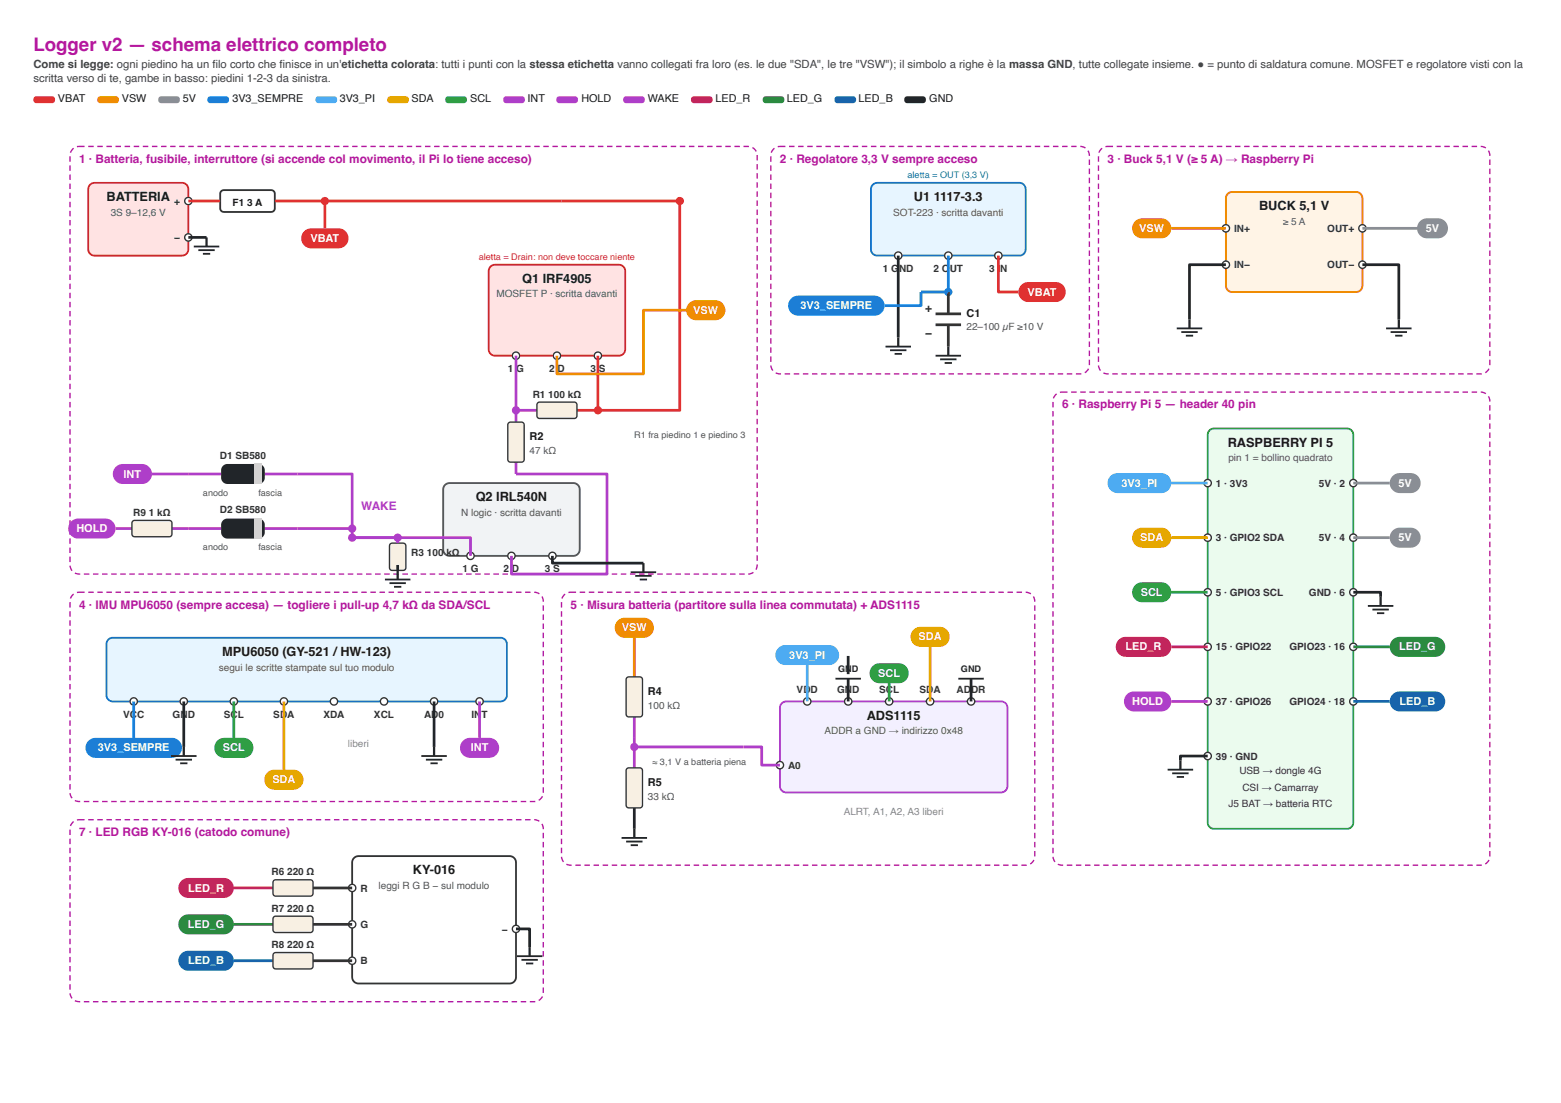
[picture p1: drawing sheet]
<svg xmlns="http://www.w3.org/2000/svg" width="420mm" height="297mm" viewBox="0 0 420 297" stroke-linecap="round" stroke-linejoin="round" font-family="sans-serif">
<defs><g id="words">
<text font-size="5" fill="#b5179e" x="9" y="13.8">Logger v2 — schema elettrico completo</text>
<g font-size="3.4" fill="#1a1a1a">
<text x="28.7" y="54.1">BATTERIA</text>
<text x="246" y="54.1">U1</text>
<text x="251.4" y="54.1">1117-3.3</text>
<text x="338.9" y="56.6">BUCK 5,1 V</text>
<text x="140.6" y="76.2">Q1 IRF4905</text>
<text x="330.5" y="120.3">RASPBERRY PI 5</text>
<text x="128" y="135">Q2 IRL540N</text>
<text x="59.8" y="176.6">MPU6050 (GY-521 /HW-123)</text>
<text x="233.3" y="193.8">ADS1115</text>
<text x="111.1" y="235.4">KY-016</text>
</g>
<g font-size="3.2" fill="#b5179e">
<text x="21.3" y="43.8">1 · Batteria, fusibile, interruttore (si accende col movimento, il Pi lo tiene acceso)</text>
<text x="209.9" y="43.8">2 · Regolatore 3,3 V sempre acceso</text>
<text x="298.1" y="43.8">3 · Buck 5,1 V (≥ 5 A) → Raspberry Pi</text>
<text x="285.9" y="110">6 · Raspberry Pi 5 — header 40 pin</text>
<text x="21.3" y="163.9">4 · IMU MPU6050 (sempre accesa) — togliere i pull-up 4,7 kΩ da SDA/SCL</text>
<text x="153.6" y="163.9">5 · Misura batteria (partitore sulla linea commutata) + ADS1115</text>
<text x="21.3" y="225.1">7 · LED RGB KY-016 (catodo comune)</text>
</g>
<g font-size="3.2" fill="#333">
<text x="249" y="84">+</text>
<text x="249" y="90.6">−</text>
</g>
<text font-size="3.2" fill="#ae3ec9" x="97.2" y="137.4">WAKE</text>
<g font-size="3" fill="#444">
<text x="9" y="18.3">Come si legge: ogni piedino ha un fi lo corto che fi nisce in un'etichetta colorata: tutti i punti con la stessa etichetta vanno collegati fra loro (es. le due &quot;SDA&quot;, le tre &quot;VSW&quot;); il simbolo a righe è la massa GND, tutte collegate insieme. ● = punto di saldatura comune. MOSFET e regolatore visti con la</text>
<text x="9" y="22">scritta verso di te, gambe in basso: piedini 1-2-3 da sinistra.</text>
</g>
<g font-size="2.9" fill="#1a1a1a">
<text x="15.6" y="27.5">VBAT</text>
<text x="32.8" y="27.5">VSW</text>
<text x="49.2" y="27.5">5V</text>
<text x="62.6" y="27.5">3V3_SEMPRE</text>
<text x="91.4" y="27.5">3V3_PI</text>
<text x="110.8" y="27.5">SDA</text>
<text x="126.6" y="27.5">SCL</text>
<text x="142" y="27.5">INT</text>
<text x="156.5" y="27.5">HOLD</text>
<text x="174.4" y="27.5">WAKE</text>
<text x="192.6" y="27.5">LED_R</text>
<text x="211.8" y="27.5">LED_G</text>
<text x="231.1" y="27.5">LED_B</text>
<text x="250.1" y="27.5">GND</text>
<text x="260.2" y="85.2">C1</text>
<text x="142.6" y="118.6">R2</text>
<text x="174.4" y="187.2">R4</text>
<text x="174.4" y="211.7">R5</text>
</g>
<g font-size="2.9" fill="#fff">
<text x="83.6" y="65.2">VBAT</text>
<text x="306.7" y="62.5">VSW</text>
<text x="383.8" y="62.5">5V</text>
<text x="215.5" y="83.3">3V3_SEMPRE</text>
<text x="276.6" y="79.6">VBAT</text>
<text x="186.6" y="84.5">VSW</text>
<text x="33.3" y="128.6">INT</text>
<text x="301.9" y="131.1">3V3_PI</text>
<text x="376.5" y="131.1">5V</text>
<text x="20.6" y="143.3">HOLD</text>
<text x="306.9" y="145.8">SDA</text>
<text x="376.5" y="145.8">5V</text>
<text x="307.1" y="160.5">SCL</text>
<text x="167.4" y="170">VSW</text>
<text x="247.3" y="172.5">SDA</text>
<text x="212.5" y="177.4">3V3_PI</text>
<text x="303" y="175.2">LED_R</text>
<text x="376.7" y="175.2">LED_G</text>
<text x="236.4" y="182.3">SCL</text>
<text x="304.8" y="189.9">HOLD</text>
<text x="376.7" y="189.9">LED_B</text>
<text x="26.4" y="202.4">3V3_SEMPRE</text>
<text x="60" y="202.4">SCL</text>
<text x="126.7" y="202.4">INT</text>
<text x="73.3" y="210.9">SDA</text>
<text x="50.7" y="240.1">LED_R</text>
<text x="50.6" y="249.9">LED_G</text>
<text x="50.7" y="259.7">LED_B</text>
</g>
<g font-size="2.7" fill="#555">
<text x="29.8" y="58.1">3S 9–12,6 V</text>
<text x="240.4" y="58.1">SOT-223 · scritta davanti</text>
<text x="345.3" y="60.5">≥ 5 A</text>
<text x="133.7" y="80.1">MOSFET P · scritta davanti</text>
<text x="260.2" y="88.9">22–100 µF ≥10 V</text>
<text x="142.6" y="122.2">47 kΩ</text>
<text x="330.7" y="124.2">pin 1 = bollino quadrato</text>
<text x="124.1" y="138.9">N logic · scritta davanti</text>
<text x="58.9" y="180.5">segui le scritte stampate sul tuo modulo</text>
<text x="174.4" y="190.8">100 kΩ</text>
<text x="221.9" y="197.7">ADDR a GND → indirizzo 0x48</text>
<text x="174.4" y="215.3">33 kΩ</text>
<text x="101.9" y="239.3">leggi R G B − sul modulo</text>
</g>
<g font-size="2.7" fill="#333">
<text x="46.9" y="55.1">+</text>
<text x="46.9" y="64.9">−</text>
<text x="332.2" y="62.5">IN+</text>
<text x="357.3" y="62.5">OUT+</text>
<text x="237.7" y="73.2">1 G</text>
<text x="242" y="73.2">ND</text>
<text x="251.3" y="73.2">2 O</text>
<text x="255.6" y="73.2">UT</text>
<text x="266.3" y="73.2">3 I</text>
<text x="269.3" y="73.2">N</text>
<text x="332.2" y="72.3">IN−</text>
<text x="357.3" y="72.3">OUT−</text>
<text x="136.7" y="100.2">1</text>
<text x="139" y="100.2">G</text>
<text x="147.8" y="100.2">2</text>
<text x="150.1" y="100.2">D</text>
<text x="158.9" y="100.2">3</text>
<text x="161.2" y="100.2">S</text>
<text x="143.4" y="107">R1</text>
<text x="147.6" y="107">100 kΩ</text>
<text x="59.2" y="123.5">D1 SB580</text>
<text x="327.3" y="131.1">1 · 3V3</text>
<text x="355" y="131.1">5V · 2</text>
<text x="35.9" y="138.9">R9</text>
<text x="40.1" y="138.9">1 kΩ</text>
<text x="59.2" y="138.2">D2 SB580</text>
<text x="110.7" y="149.7">R3</text>
<text x="114.9" y="149.7">100 kΩ</text>
<text x="327.3" y="145.8">3 · GPIO2 SDA</text>
<text x="355" y="145.8">5V · 4</text>
<text x="124.5" y="154.1">1 G</text>
<text x="135.6" y="154.1">2</text>
<text x="137.8" y="154.1">D</text>
<text x="146.7" y="154.1">3 S</text>
<text x="327.3" y="160.5">5 · GPIO3 SCL</text>
<text x="352.4" y="160.5">GND · 6</text>
<text x="327.3" y="175.2">15 · GPIO22</text>
<text x="347.1" y="175.2">GPIO23 · 16</text>
<text x="214.5" y="186.7">VDD</text>
<text x="225.3" y="186.7">GND</text>
<text x="236.7" y="186.7">SCL</text>
<text x="247.5" y="186.7">SDA</text>
<text x="257.5" y="186.7">ADDR</text>
<text x="327.3" y="189.9">37 · GPIO26</text>
<text x="347.1" y="189.9">GPIO24 · 18</text>
<text x="33.2" y="193.3">VCC</text>
<text x="46.5" y="193.3">GND</text>
<text x="60.3" y="193.3">SCL</text>
<text x="73.6" y="193.3">SDA</text>
<text x="87.1" y="193.3">XDA</text>
<text x="100.7" y="193.3">XCL</text>
<text x="114.2" y="193.3">AD0</text>
<text x="126.9" y="193.3">IN</text>
<text x="129.6" y="193.3">T</text>
<text x="212.1" y="207">A0</text>
<text x="327.3" y="204.6">39 · GND</text>
<text x="333.6" y="208.5">USB → dongle 4G</text>
<text x="334.4" y="212.9">CSI → Camarray</text>
<text x="330.7" y="217.3">J5 BAT → batteria RTC</text>
<text x="73.1" y="235.7">R6</text>
<text x="77.3" y="235.7">220 Ω</text>
<text x="73.1" y="245.5">R7</text>
<text x="77.3" y="245.5">220 Ω</text>
<text x="97" y="240.1">R</text>
<text x="97" y="249.9">G</text>
<text x="135.1" y="251.1">−</text>
<text x="73.1" y="255.3">R8</text>
<text x="77.3" y="255.3">220 Ω</text>
<text x="97" y="259.7">B</text>
</g>
<g font-size="2.7" fill="#1a1a1a">
<text x="62.6" y="55.4">F1</text>
<text x="66.5" y="55.4">3 A</text>
</g>
<g font-size="2.7" fill="#888">
<text x="93.7" y="201.1">liberi</text>
<text x="227.1" y="219.5">ALRT, A1, A2, A3 liberi</text>
</g>
<text font-size="2.4" fill="#1971c2" x="244.3" y="48">aletta = OUT (3,3 V)</text>
<text font-size="2.4" fill="#c92a2a" x="128.9" y="70.1">aletta = Drain: non deve toccare niente</text>
<g font-size="2.4" fill="#555">
<text x="170.7" y="117.8">R1 fra piedino 1 e piedino 3</text>
<text x="54.6" y="133.5">anodo</text>
<text x="69.5" y="133.5">fascia</text>
<text x="54.6" y="148.2">anodo</text>
<text x="69.5" y="148.2">fascia</text>
<text x="175.6" y="206">≈ 3,1 V a batteria piena</text>
</g>
<g font-size="2.4" fill="#212529">
<text x="225.6" y="181">GND</text>
<text x="258.7" y="181">GND</text>
</g>
</g></defs>
<path d="M9.2 26.2l.6-.3h4.2a.94 .94 0 0 1 .8 1 .94 .94 0 0 1-.8 .9h-4.2a.95 .95 0 0 1-.8-.7 .95 .95 0 0 1 .2-.9z" fill="#e03131"/>
<path d="M26.4 26.2l.6-.3h4.2a.94 .94 0 0 1 .8 1 .94 .94 0 0 1-.8 .9h-4.2a.95 .95 0 0 1-.8-.7 .95 .95 0 0 1 .2-.9z" fill="#f08c00"/>
<path d="M42.8 26.2l.6-.3h4.2a.94 .94 0 0 1 .8 1 .94 .94 0 0 1-.8 .9h-4.2a.95 .95 0 0 1-.8-.7 .95 .95 0 0 1 .2-.9z" fill="#868e96"/>
<path d="M56.1 26.2l.5-.3h4.3a.94 .94 0 0 1 .8 1 .94 .94 0 0 1-.8 .9h-4.3a.95 .95 0 0 1-.8-.7 .95 .95 0 0 1 .3-.9z" fill="#1c7ed6"/>
<path d="M85.2 26.2l.5-.3h4.3a.94 .94 0 0 1 .8 1 .94 .94 0 0 1-.8 .9h-4.3a.95 .95 0 0 1-.8-.7 .95 .95 0 0 1 .3-.9z" fill="#4dabf7"/>
<path d="M104.5 26.2l.5-.3h4.3a.94 .94 0 0 1 .8 1 .94 .94 0 0 1-.8 .9h-4.3a.95 .95 0 0 1-.8-.7 .95 .95 0 0 1 .3-.9z" fill="#e6a700"/>
<path d="M120.1 26.2l.5-.3h4.3a.94 .94 0 0 1 .8 1 .94 .94 0 0 1-.8 .9h-4.3a.95 .95 0 0 1-.7-.7 .95 .95 0 0 1 .2-.9z" fill="#2f9e44"/>
<g fill="#ae3ec9">
<path d="M135.7 26.2l.6-.3h4.2a.94 .94 0 0 1 .8 1 .94 .94 0 0 1-.8 .9h-4.2a.95 .95 0 0 1-.8-.7 .95 .95 0 0 1 .2-.9z"/>
<path d="M150 26.2l.5-.3h4.3a.94 .94 0 0 1 .8 1 .94 .94 0 0 1-.8 .9h-4.3a.95 .95 0 0 1-.7-.7 .95 .95 0 0 1 .2-.9z"/>
<path d="M168 26.2l.5-.3h4.3a.94 .94 0 0 1 .8 1 .94 .94 0 0 1-.8 .9h-4.3a.95 .95 0 0 1-.8-.7 .95 .95 0 0 1 .3-.9z"/>
</g>
<path d="M186.2 26.2l.6-.3h4.2a.94 .94 0 0 1 .8 1 .94 .94 0 0 1-.8 .9h-4.2a.95 .95 0 0 1-.8-.7 .95 .95 0 0 1 .2-.9z" fill="#c2255c"/>
<path d="M205.5 26.2l.6-.3h4.2a.94 .94 0 0 1 .8 1 .94 .94 0 0 1-.8 .9h-4.2a.95 .95 0 0 1-.8-.7 .95 .95 0 0 1 .2-.9z" fill="#2b8a3e"/>
<path d="M224.9 26.2l.5-.3h4.3a.94 .94 0 0 1 .8 1 .94 .94 0 0 1-.8 .9h-4.3a.95 .95 0 0 1-.8-.7 .95 .95 0 0 1 .3-.9z" fill="#1864ab"/>
<path d="M243.6 26.2l.6-.3h4.2a.94 .94 0 0 1 .8 1 .94 .94 0 0 1-.8 .9h-4.2a.95 .95 0 0 1-.8-.7 .95 .95 0 0 1 .2-.9z" fill="#212529"/>
<path d="M23.7 39.2h1.5v.4h-1.5zM26.2 39.2h1.5v.4h-1.5zM28.6 39.2h1.5v.4h-1.5zM31.1 39.2h1.5v.4h-1.5zM33.5 39.2h1.5v.4h-1.5zM36 39.2h1.5v.4h-1.5zM38.4 39.2h1.5v.4h-1.5zM40.9 39.2h1.5v.4h-1.5zM43.3 39.2h1.5v.4h-1.5zM45.8 39.2h1.5v.4h-1.5zM48.2 39.2h1.5v.4h-1.5zM50.7 39.2h1.5v.4h-1.5zM53.1 39.2h1.5v.4h-1.5zM55.6 39.2h1.5v.4h-1.5zM58 39.2h1.5v.4h-1.5zM60.5 39.2h1.5v.4h-1.5zM62.9 39.2h1.5v.4h-1.5zM65.4 39.2h1.5v.4h-1.5zM67.8 39.2h1.5v.4h-1.5zM70.3 39.2h1.5v.4h-1.5zM72.7 39.2h1.5v.4h-1.5zM75.2 39.2h1.5v.4h-1.5zM77.6 39.2h1.5v.4h-1.5zM80.1 39.2h1.5v.4h-1.5zM82.5 39.2h1.5v.4h-1.5zM85 39.2h1.5v.4h-1.5zM87.4 39.2h1.5v.4h-1.5zM89.9 39.2h1.5v.4h-1.5zM92.3 39.2h1.5v.4h-1.5zM94.8 39.2h1.5v.4h-1.5zM97.2 39.2h1.5v.4h-1.5zM99.7 39.2h1.5v.4h-1.5zM102.1 39.2h1.5v.4h-1.5zM104.6 39.2h1.5v.4h-1.5zM107 39.2h1.5v.4h-1.5zM109.5 39.2h1.5v.4h-1.5zM111.9 39.2h1.5v.4h-1.5zM114.4 39.2h1.5v.4h-1.5zM116.8 39.2h1.5v.4h-1.5zM119.3 39.2h1.5v.4h-1.5zM121.7 39.2h1.5v.4h-1.5zM124.2 39.2h1.5v.4h-1.5zM126.6 39.2h1.5v.4h-1.5zM129.1 39.2h1.5v.4h-1.5zM131.5 39.2h1.5v.4h-1.5zM134 39.2h1.5v.4h-1.5zM136.4 39.2h1.5v.4h-1.5zM138.9 39.2h1.5v.4h-1.5zM141.3 39.2h1.5v.4h-1.5zM143.8 39.2h1.5v.4h-1.5zM146.2 39.2h1.5v.4h-1.5zM148.7 39.2h1.5v.4h-1.5zM151.1 39.2h1.5v.4h-1.5zM153.6 39.2h1.5v.4h-1.5zM156 39.2h1.5v.4h-1.5zM158.5 39.2h1.5v.4h-1.5zM160.9 39.2h1.5v.4h-1.5zM163.4 39.2h1.5v.4h-1.5zM165.8 39.2h1.5v.4h-1.5zM168.3 39.2h1.5v.4h-1.5zM170.7 39.2h1.5v.4h-1.5zM173.2 39.2h1.5v.4h-1.5zM175.6 39.2h1.5v.4h-1.5zM178.1 39.2h1.5v.4h-1.5zM180.5 39.2h1.5v.4h-1.5zM183 39.2h1.5v.4h-1.5zM185.4 39.2h1.5v.4h-1.5zM187.9 39.2h1.5v.4h-1.5zM190.3 39.2h1.5v.4h-1.5zM192.8 39.2h1.5v.4h-1.5zM195.2 39.2h1.5v.4h-1.5zM197.7 39.2h1.5v.4h-1.5zM200.1 39.2l1.5 .1v.3h-1.5zM202.6 39.6l1.1 1.1-.3 .2-.9-1zM203.6 41.8l.4-.1v1.5h-.4zM203.6 44.2h.4v1.5h-.4zM203.6 46.6h.4v1.5h-.4zM203.6 49.1h.4v1.5h-.4zM203.6 51.5h.4v1.5h-.4zM203.6 54h.4v1.5h-.4zM203.6 56.4h.4v1.5h-.4zM203.6 58.9h.4v1.5h-.4zM203.6 61.3h.4v1.5h-.4zM203.6 63.8h.4v1.5h-.4zM203.6 66.2h.4v1.5h-.4zM203.6 68.7h.4v1.5h-.4zM203.6 71.1h.4v1.5h-.4zM203.6 73.6h.4v1.5h-.4zM203.6 76h.4v1.5h-.4zM203.6 78.5h.4v1.5h-.4zM203.6 80.9h.4v1.5h-.4zM203.6 83.4h.4v1.5h-.4zM203.6 85.8h.4v1.5h-.4zM203.6 88.3h.4v1.5h-.4zM203.6 90.7h.4v1.5h-.4zM203.6 93.2h.4v1.5h-.4zM203.6 95.6h.4v1.5h-.4zM203.6 98.1h.4v1.5h-.4zM203.6 100.5h.4v1.5h-.4zM203.6 103h.4v1.5h-.4zM203.6 105.4h.4v1.5h-.4zM203.6 107.9h.4v1.5h-.4zM203.6 110.3h.4v1.5h-.4zM203.6 112.8h.4v1.5h-.4zM203.6 115.2h.4v1.5h-.4zM203.6 117.7h.4v1.5h-.4zM203.6 120.1h.4v1.5h-.4zM203.6 122.6h.4v1.5h-.4zM203.6 125h.4v1.5h-.4zM203.6 127.5h.4v1.5h-.4zM203.6 129.9h.4v1.5h-.4zM203.6 132.4h.4v1.5h-.4zM203.6 134.8h.4v1.5h-.4zM203.6 137.3h.4v1.5h-.4zM203.6 139.7h.4v1.5h-.4zM203.6 142.2h.4v1.5h-.4zM203.6 144.6h.4v1.5h-.4zM203.6 147.1h.4v1.5h-.4zM203.6 149.5h.4v1.5h-.4zM203.6 152h.4v.1l-.4 1.4-.3-.2zM201.4 154.4l1.3-.4 .2 .3-1.5 .5zM199 154.4h1.4v.4h-1.4zM196.5 154.4h1.5v.4h-1.5zM194.1 154.4h1.4v.4h-1.4zM191.6 154.4h1.5v.4h-1.5zM189.2 154.4h1.4v.4h-1.4zM186.7 154.4h1.5v.4h-1.5zM184.3 154.4h1.4v.4h-1.4zM181.8 154.4h1.5v.4h-1.5zM179.4 154.4h1.4v.4h-1.4zM176.9 154.4h1.5v.4h-1.5zM174.5 154.4h1.4v.4h-1.4zM172 154.4h1.5v.4h-1.5zM169.6 154.4h1.4v.4h-1.4zM167.1 154.4h1.5v.4h-1.5zM164.7 154.4h1.4v.4h-1.4zM162.2 154.4h1.5v.4h-1.5zM159.8 154.4h1.4v.4h-1.4zM157.3 154.4h1.5v.4h-1.5zM154.9 154.4h1.4v.4h-1.4zM152.4 154.4h1.5v.4h-1.5zM150 154.4h1.4v.4h-1.4zM147.5 154.4h1.5v.4h-1.5zM145.1 154.4h1.4v.4h-1.4zM142.6 154.4h1.5v.4h-1.5zM140.2 154.4h1.4v.4h-1.4zM137.7 154.4h1.5v.4h-1.5zM135.3 154.4h1.4v.4h-1.4zM132.8 154.4h1.5v.4h-1.5zM130.4 154.4h1.4v.4h-1.4zM127.9 154.4h1.5v.4h-1.5zM125.5 154.4h1.4v.4h-1.4zM123 154.4h1.5v.4h-1.5zM120.6 154.4h1.4v.4h-1.4zM118.1 154.4h1.5v.4h-1.5zM115.7 154.4h1.4v.4h-1.4zM113.2 154.4h1.5v.4h-1.5zM110.8 154.4h1.4v.4h-1.4zM108.3 154.4h1.5v.4h-1.5zM105.9 154.4h1.4v.4h-1.4zM103.4 154.4h1.5v.4h-1.5zM101 154.4h1.4v.4h-1.4zM98.5 154.4h1.5v.4h-1.5zM96.1 154.4h1.4v.4h-1.4zM93.6 154.4h1.5v.4h-1.5zM91.2 154.4h1.4v.4h-1.4zM88.7 154.4h1.5v.4h-1.5zM86.3 154.4h1.4v.4h-1.4zM83.8 154.4h1.5v.4h-1.5zM81.4 154.4h1.4v.4h-1.4zM78.9 154.4h1.5v.4h-1.5zM76.5 154.4h1.4v.4h-1.4zM74 154.4h1.5v.4h-1.5zM71.6 154.4h1.4v.4h-1.4zM69.1 154.4h1.5v.4h-1.5zM66.7 154.4h1.4v.4h-1.4zM64.2 154.4h1.5v.4h-1.5zM61.8 154.4h1.4v.4h-1.4zM59.3 154.4h1.5v.4h-1.5zM56.9 154.4h1.4v.4h-1.4zM54.4 154.4h1.5v.4h-1.5zM52 154.4h1.4v.4h-1.4zM49.5 154.4h1.5v.4h-1.5zM47.1 154.4h1.4v.4h-1.4zM44.6 154.4h1.5v.4h-1.5zM42.2 154.4h1.4v.4h-1.4zM39.7 154.4h1.5v.4h-1.5zM37.3 154.4h1.4v.4h-1.4zM34.8 154.4h1.5v.4h-1.5zM32.4 154.4h1.4v.4h-1.4zM29.9 154.4h1.5v.4h-1.5zM27.5 154.4h1.4v.4h-1.4zM25 154.4h1.5v.4h-1.5zM22.6 154.4h1.4v.4h-1.4zM20.3 154.1l1.3 .3v.4l-1.5-.3zM18.7 152.3h.3l.5 1.3-.2 .2zM18.7 149.9h.3v1.5h-.3zM18.7 147.4h.3v1.5h-.3zM18.7 145h.3v1.5h-.3zM18.7 142.5h.3v1.5h-.3zM18.7 140.1h.3v1.5h-.3zM18.7 137.6h.3v1.5h-.3zM18.7 135.2h.3v1.5h-.3zM18.7 132.7h.3v1.5h-.3zM18.7 130.3h.3v1.5h-.3zM18.7 127.8h.3v1.5h-.3zM18.7 125.4h.3v1.5h-.3zM18.7 122.9h.3v1.5h-.3zM18.7 120.5h.3v1.5h-.3zM18.7 118h.3v1.5h-.3zM18.7 115.6h.3v1.5h-.3zM18.7 113.1h.3v1.5h-.3zM18.7 110.7h.3v1.5h-.3zM18.7 108.2h.3v1.5h-.3zM18.7 105.8h.3v1.5h-.3zM18.7 103.3h.3v1.5h-.3zM18.7 100.9h.3v1.5h-.3zM18.7 98.4h.3v1.5h-.3zM18.7 96h.3v1.5h-.3zM18.7 93.5h.3v1.5h-.3zM18.7 91.1h.3v1.5h-.3zM18.7 88.6h.3v1.5h-.3zM18.7 86.2h.3v1.5h-.3zM18.7 83.7h.3v1.5h-.3zM18.7 81.3h.3v1.5h-.3zM18.7 78.8h.3v1.5h-.3zM18.7 76.4h.3v1.5h-.3zM18.7 73.9h.3v1.5h-.3zM18.7 71.5h.3v1.5h-.3zM18.7 69h.3v1.5h-.3zM18.7 66.6h.3v1.5h-.3zM18.7 64.1h.3v1.5h-.3zM18.7 61.7h.3v1.5h-.3zM18.7 59.2h.3v1.5h-.3zM18.7 56.8h.3v1.5h-.3zM18.7 54.3h.3v1.5h-.3zM18.7 51.9h.3v1.5h-.3zM18.7 49.4h.3v1.5h-.3zM18.7 47h.3v1.5h-.3zM18.7 44.5h.3v1.5h-.3zM18.7 42.1h.3v1.5h-.3zM19.4 40l.3-.2 .2 .3-.8 1.1-.3-.1zM20.7 39.3l2.1-.1v.4l-2 .1z" fill="#b5179e"/>
<path d="M24.3 49.7l1.2-.5h23.5a1.71 1.71 0 0 1 1.7 1.7v16.2a1.71 1.71 0 0 1-1.7 1.7h-23.5a1.71 1.71 0 0 1-1.8-1.7v-16.2z" fill="#ffe3e3"/>
<path d="M24.3 49.7l1.2-.5h23.5a1.71 1.71 0 0 1 1.7 1.7v16.2a1.71 1.71 0 0 1-1.7 1.7h-23.5a1.71 1.71 0 0 1-1.8-1.7v-16.2z" fill="none" stroke="#c92a2a" stroke-width=".49"/>
<circle cx="50.7" cy="54.1" r=".98" fill="#fff"/>
<circle cx="50.7" cy="54.1" r=".98" fill="none" stroke="#333" stroke-width=".37"/>
<circle cx="50.7" cy="63.9" r=".98" fill="#fff"/>
<circle cx="50.7" cy="63.9" r=".98" fill="none" stroke="#333" stroke-width=".37"/>
<path d="M59.6 51.5l.7-.3h12.7a.98 .98 0 0 1 1 1v3.9a.98 .98 0 0 1-1 1h-12.7a.98 .98 0 0 1-1-1v-3.9z" fill="#fff"/>
<path d="M59.6 51.5l.7-.3h12.7a.98 .98 0 0 1 1 1v3.9a.98 .98 0 0 1-1 1h-12.7a.98 .98 0 0 1-1-1v-3.9z" fill="none" stroke="#333" stroke-width=".49"/>
<path d="M50.7 54.1h8.6M74 54.1h77.1" fill="none" stroke="#e03131" stroke-width=".73" stroke-linecap="butt"/>
<circle cx="87.4" cy="54.1" r="1.1" fill="#e03131"/>
<path d="M87.4 54.1v7.4" fill="none" stroke="#e03131" stroke-width=".73" stroke-linecap="butt"/>
<path d="M81.9 62.3l.7-.5 1-.3h7.5a2.69 2.69 0 0 1 2.7 2.7 2.69 2.69 0 0 1-2.7 2.7h-7.3a2.69 2.69 0 0 1-2.5-1.7 2.69 2.69 0 0 1 .6-2.9z" fill="#e03131"/>
<path d="M50.7 63.9h4.9" fill="none" stroke="#212529" stroke-width=".73" stroke-linecap="butt"/>
<path d="M55.6 63.9v2.5" fill="none" stroke="#212529" stroke-width=".61" stroke-linecap="butt"/>
<path d="M52.2 66.4h6.8M53.4 67.4h4.4M54.6 68.3h2" fill="none" stroke="#212529" stroke-width=".49"/>
<path d="M132.1 71.8l1.2-.5h33.3a1.71 1.71 0 0 1 1.7 1.7v21.1a1.71 1.71 0 0 1-1.7 1.7h-33.3a1.71 1.71 0 0 1-1.8-1.7v-21.1z" fill="#ffe3e3"/>
<path d="M132.1 71.8l1.2-.5h33.3a1.71 1.71 0 0 1 1.7 1.7v21.1a1.71 1.71 0 0 1-1.7 1.7h-33.3a1.71 1.71 0 0 1-1.8-1.7v-21.1z" fill="none" stroke="#c92a2a" stroke-width=".49"/>
<circle cx="138.9" cy="95.8" r=".98" fill="#fff"/>
<circle cx="138.9" cy="95.8" r=".98" fill="none" stroke="#333" stroke-width=".37"/>
<circle cx="149.9" cy="95.8" r=".98" fill="#fff"/>
<circle cx="149.9" cy="95.8" r=".98" fill="none" stroke="#333" stroke-width=".37"/>
<circle cx="160.9" cy="95.8" r=".98" fill="#fff"/>
<circle cx="160.9" cy="95.8" r=".98" fill="none" stroke="#333" stroke-width=".37"/>
<path d="M151.1 54.1h31.9v56.4h-22.1v-14.7" fill="none" stroke="#e03131" stroke-width=".73" stroke-linecap="butt"/>
<circle cx="183" cy="54.1" r="1.1" fill="#e03131"/>
<path d="M138.9 110.5h5.6" fill="none" stroke="#ae3ec9" stroke-width=".73" stroke-linecap="butt"/>
<path d="M155.3 110.5h5.6" fill="none" stroke="#e03131" stroke-width=".73" stroke-linecap="butt"/>
<path d="M144.7 108.5l.6-.2h9.3a.73 .73 0 0 1 .7 .7v3a.74 .74 0 0 1-.7 .7h-9.3a.73 .73 0 0 1-.8-.7v-3z" fill="#f8f0e3"/>
<path d="M144.7 108.5l.6-.2h9.3a.73 .73 0 0 1 .7 .7v3a.74 .74 0 0 1-.7 .7h-9.3a.73 .73 0 0 1-.8-.7v-3z" fill="none" stroke="#333" stroke-width=".37"/>
<circle cx="160.9" cy="110.5" r="1.1" fill="#e03131"/>
<path d="M138.9 95.8v14.7" fill="none" stroke="#ae3ec9" stroke-width=".73" stroke-linecap="butt"/>
<circle cx="138.9" cy="110.5" r="1.1" fill="#ae3ec9"/>
<path d="M195.2 83.5h-22v17.2h-23.3v-4.9" fill="none" stroke="#f08c00" stroke-width=".73" stroke-linecap="butt"/>
<path d="M185.5 81.6l.7-.5 .9-.2 5.5-.1a2.69 2.69 0 0 1 2.6 2.7 2.69 2.69 0 0 1-2.6 2.7h-5.2a2.69 2.69 0 0 1-2.5-1.6 2.69 2.69 0 0 1 .6-3z" fill="#f08c00"/>
<path d="M138.9 110.5v3.2M138.9 124.4v3.2" fill="none" stroke="#ae3ec9" stroke-width=".73" stroke-linecap="butt"/>
<path d="M136.9 113.9l.5-.2h3a.73 .73 0 0 1 .7 .7v9.3a.74 .74 0 0 1-.7 .7h-3a.73 .73 0 0 1-.7-.7v-9.3z" fill="#f8f0e3"/>
<path d="M136.9 113.9l.5-.2h3a.73 .73 0 0 1 .7 .7v9.3a.74 .74 0 0 1-.7 .7h-3a.73 .73 0 0 1-.7-.7v-9.3z" fill="none" stroke="#333" stroke-width=".37"/>
<path d="M119.8 130.6l1.2-.5h33.3a1.71 1.71 0 0 1 1.7 1.7v16.2a1.72 1.72 0 0 1-1.7 1.7h-33.3a1.71 1.71 0 0 1-1.7-1.7v-16.2z" fill="#f1f3f5"/>
<path d="M119.8 130.6l1.2-.5h33.3a1.71 1.71 0 0 1 1.7 1.7v16.2a1.72 1.72 0 0 1-1.7 1.7h-33.3a1.71 1.71 0 0 1-1.7-1.7v-16.2z" fill="none" stroke="#495057" stroke-width=".49"/>
<circle cx="126.6" cy="149.7" r=".98" fill="#fff"/>
<circle cx="126.6" cy="149.7" r=".98" fill="none" stroke="#333" stroke-width=".37"/>
<circle cx="137.7" cy="149.7" r=".98" fill="#fff"/>
<circle cx="137.7" cy="149.7" r=".98" fill="none" stroke="#333" stroke-width=".37"/>
<circle cx="148.7" cy="149.7" r=".98" fill="#fff"/>
<circle cx="148.7" cy="149.7" r=".98" fill="none" stroke="#333" stroke-width=".37"/>
<path d="M138.9 127.6h24.5v27h-25.7v-4.9M94.8 144.8h31.8v4.9" fill="none" stroke="#ae3ec9" stroke-width=".73" stroke-linecap="butt"/>
<path d="M148.7 149.7v1.9h24.5" fill="none" stroke="#212529" stroke-width=".73" stroke-linecap="butt"/>
<path d="M173.2 151.6v2.5" fill="none" stroke="#212529" stroke-width=".61" stroke-linecap="butt"/>
<path d="M169.8 154.1h6.8M171 155.1h4.4M172.2 156.1h2" fill="none" stroke="#212529" stroke-width=".49"/>
<circle cx="94.8" cy="144.8" r="1.1" fill="#ae3ec9"/>
<path d="M50.7 127.6h8.8M71.3 127.6h8.8" fill="none" stroke="#ae3ec9" stroke-width=".73" stroke-linecap="butt"/>
<path d="M60 125.4l1.1-.5h8.5a1.71 1.71 0 0 1 1.7 1.8v1.9a1.71 1.71 0 0 1-1.7 1.7h-8.4a1.71 1.71 0 0 1-1.7-1.7l.1-2.3z" fill="#212529"/>
<path d="M68.3 124.9h2v5.4h-2z" fill="#ced4da"/>
<path d="M40.9 127.6h9.8" fill="none" stroke="#ae3ec9" stroke-width=".73" stroke-linecap="butt"/>
<path d="M31.2 125.7l.7-.5 .8-.2 5.5-.1a2.69 2.69 0 0 1 2.7 2.7 2.69 2.69 0 0 1-2.7 2.7h-5.1a2.69 2.69 0 0 1-2.5-1.6 2.69 2.69 0 0 1 .6-3z" fill="#ae3ec9"/>
<path d="M50.7 142.3h8.8M71.3 142.3h8.8" fill="none" stroke="#ae3ec9" stroke-width=".73" stroke-linecap="butt"/>
<path d="M60 140.1l1.1-.5h8.5a1.71 1.71 0 0 1 1.7 1.8v1.9a1.71 1.71 0 0 1-1.7 1.7h-8.4a1.71 1.71 0 0 1-1.7-1.7l.1-2.3z" fill="#212529"/>
<path d="M68.3 139.6h2v5.4h-2z" fill="#ced4da"/>
<path d="M31.1 142.3h4.4M46.3 142.3h4.4" fill="none" stroke="#ae3ec9" stroke-width=".73" stroke-linecap="butt"/>
<path d="M35.7 140.3l.5-.2h9.4a.73 .73 0 0 1 .7 .8v2.9a.74 .74 0 0 1-.7 .7h-9.4a.74 .74 0 0 1-.7-.7v-2.9z" fill="#f8f0e3"/>
<path d="M35.7 140.3l.5-.2h9.4a.73 .73 0 0 1 .7 .8v2.9a.74 .74 0 0 1-.7 .7h-9.4a.74 .74 0 0 1-.7-.7v-2.9z" fill="none" stroke="#333" stroke-width=".37"/>
<path d="M19.1 140.4l.8-.5 1-.3h7.5a2.69 2.69 0 0 1 2.7 2.7 2.69 2.69 0 0 1-2.7 2.7h-7.3a2.69 2.69 0 0 1-2.5-1.6 2.69 2.69 0 0 1 .5-3z" fill="#ae3ec9"/>
<path d="M80.1 127.6h14.7v17.2M80.1 142.3h14.7" fill="none" stroke="#ae3ec9" stroke-width=".73" stroke-linecap="butt"/>
<circle cx="94.8" cy="142.3" r="1.1" fill="#ae3ec9"/>
<path d="M94.8 144.8h12.2" fill="none" stroke="#ae3ec9" stroke-width=".73" stroke-linecap="butt"/>
<circle cx="107" cy="144.8" r="1.1" fill="#ae3ec9"/>
<path d="M105.1 146.5l.5-.2h2.9a.73 .73 0 0 1 .8 .7v5.9a.74 .74 0 0 1-.8 .7h-2.9a.73 .73 0 0 1-.8-.7v-5.9z" fill="#f8f0e3"/>
<path d="M105.1 146.5l.5-.2h2.9a.73 .73 0 0 1 .8 .7v5.9a.74 .74 0 0 1-.8 .7h-2.9a.73 .73 0 0 1-.8-.7v-5.9z" fill="none" stroke="#333" stroke-width=".37"/>
<path d="M107 144.8v1.5" fill="none" stroke="#ae3ec9" stroke-width=".73" stroke-linecap="butt"/>
<path d="M107 152.1v1.5" fill="none" stroke="#212529" stroke-width=".73" stroke-linecap="butt"/>
<path d="M107 153.6v2.5" fill="none" stroke="#212529" stroke-width=".61" stroke-linecap="butt"/>
<path d="M103.6 156.1h6.9M104.8 157h4.5M106.1 158h1.9" fill="none" stroke="#212529" stroke-width=".49"/>
<path d="M212.4 39.2h1.5v.4h-1.5zM214.8 39.2h1.5v.4h-1.5zM217.3 39.2h1.5v.4h-1.5zM219.7 39.2h1.5v.4h-1.5zM222.2 39.2h1.5v.4h-1.5zM224.6 39.2h1.5v.4h-1.5zM227.1 39.2h1.5v.4h-1.5zM229.5 39.2h1.5v.4h-1.5zM232 39.2h1.5v.4h-1.5zM234.4 39.2h1.5v.4h-1.5zM236.9 39.2h1.5v.4h-1.5zM239.3 39.2h1.5v.4h-1.5zM241.8 39.2h1.5v.4h-1.5zM244.2 39.2h1.5v.4h-1.5zM246.7 39.2h1.5v.4h-1.5zM249.1 39.2h1.5v.4h-1.5zM251.6 39.2h1.5v.4h-1.5zM254 39.2h1.5v.4h-1.5zM256.5 39.2h1.5v.4h-1.5zM258.9 39.2h1.5v.4h-1.5zM261.4 39.2h1.5v.4h-1.5zM263.8 39.2h1.5v.4h-1.5zM266.3 39.2h1.5v.4h-1.5zM268.7 39.2h1.5v.4h-1.5zM271.2 39.2h1.5v.4h-1.5zM273.6 39.2h1.5v.4h-1.5zM276.1 39.2h1.5v.4h-1.5zM278.5 39.2h1.5v.4h-1.5zM281 39.2h1.5v.4h-1.5zM283.4 39.2h1.5v.4h-1.5zM285.9 39.2h1.5v.4h-1.5zM288.3 39.2h1.5v.4h-1.5zM290.8 39.2l1.5 .5-.2 .3-1.3-.4zM292.7 40.7l.3-.2 .4 1.5h-.3zM293.1 43h.3v1.4h-.3zM293.1 45.4h.3v1.5h-.3zM293.1 47.9h.3v1.4h-.3zM293.1 50.3h.3v1.5h-.3zM293.1 52.8h.3v1.4h-.3zM293.1 55.2h.3v1.5h-.3zM293.1 57.7h.3v1.4h-.3zM293.1 60.1h.3v1.5h-.3zM293.1 62.6h.3v1.4h-.3zM293.1 65h.3v1.5h-.3zM293.1 67.5h.3v1.4h-.3zM293.1 69.9h.3v1.5h-.3zM293.1 72.4h.3v1.4h-.3zM293.1 74.8h.3v1.5h-.3zM293.1 77.3h.3v1.4h-.3zM293.1 79.7h.3v1.5h-.3zM293.1 82.2h.3v1.4h-.3zM293.1 84.6h.3v1.5h-.3zM293.1 87.1h.3v1.4h-.3zM293.1 89.5h.3v1.5h-.3zM293.1 92h.3v1.4h-.3zM293.1 94.4h.3v1.5h-.3zM293.1 96.9h.3v1.4h-.3zM292.8 99.2l.4 .2-1.1 1.1-.2-.3zM289.6 100.5h1.5v.3l-1.5 .1zM287.2 100.5h1.4v.4h-1.4zM284.7 100.5h1.5v.4h-1.5zM282.3 100.5h1.4v.4h-1.4zM279.8 100.5h1.5v.4h-1.5zM277.4 100.5h1.4v.4h-1.4zM274.9 100.5h1.5v.4h-1.5zM272.5 100.5h1.4v.4h-1.4zM270 100.5h1.5v.4h-1.5zM267.6 100.5h1.4v.4h-1.4zM265.1 100.5h1.5v.4h-1.5zM262.7 100.5h1.4v.4h-1.4zM260.2 100.5h1.5v.4h-1.5zM257.8 100.5h1.4v.4h-1.4zM255.3 100.5h1.5v.4h-1.5zM252.9 100.5h1.4v.4h-1.4zM250.4 100.5h1.5v.4h-1.5zM248 100.5h1.4v.4h-1.4zM245.5 100.5h1.5v.4h-1.5zM243.1 100.5h1.4v.4h-1.4zM240.6 100.5h1.5v.4h-1.5zM238.2 100.5h1.4v.4h-1.4zM235.7 100.5h1.5v.4h-1.5zM233.3 100.5h1.4v.4h-1.4zM230.8 100.5h1.5v.4h-1.5zM228.4 100.5h1.4v.4h-1.4zM225.9 100.5h1.5v.4h-1.5zM223.5 100.5h1.4v.4h-1.4zM221 100.5h1.5v.4h-1.5zM218.6 100.5h1.4v.4h-1.4zM216.1 100.5h1.5v.4h-1.5zM213.7 100.5h1.4v.4h-1.4zM211.2 100.5h1.5v.4h-1.5zM208.9 100.2l1.3 .3v.4l-1.5-.3zM207.3 98.4h.4l.5 1.3-.3 .2zM207.3 96h.4v1.5h-.4zM207.3 93.5h.4v1.5h-.4zM207.3 91.1h.4v1.5h-.4zM207.3 88.6h.4v1.5h-.4zM207.3 86.2h.4v1.5h-.4zM207.3 83.7h.4v1.5h-.4zM207.3 81.3h.4v1.5h-.4zM207.3 78.8h.4v1.5h-.4zM207.3 76.4h.4v1.5h-.4zM207.3 73.9h.4v1.5h-.4zM207.3 71.5h.4v1.5h-.4zM207.3 69h.4v1.5h-.4zM207.3 66.6h.4v1.5h-.4zM207.3 64.1h.4v1.5h-.4zM207.3 61.7h.4v1.5h-.4zM207.3 59.2h.4v1.5h-.4zM207.3 56.8h.4v1.5h-.4zM207.3 54.3h.4v1.5h-.4zM207.3 51.9h.4v1.5h-.4zM207.3 49.4h.4v1.5h-.4zM207.3 47h.4v1.5h-.4zM207.3 44.5h.4v1.5h-.4zM207.3 42.1h.4v1.5h-.4zM208.1 40l.3-.2 .2 .3-.8 1.1-.4-.1zM209.3 39.3l2.1-.1v.4l-2 .1z" fill="#b5179e"/>
<path d="M234.9 49.7l1.3-.5h38.2a1.71 1.71 0 0 1 1.7 1.7v16.2a1.71 1.71 0 0 1-1.7 1.7h-38.2a1.71 1.71 0 0 1-1.8-1.7v-16.2z" fill="#e7f5ff"/>
<path d="M234.9 49.7l1.3-.5h38.2a1.71 1.71 0 0 1 1.7 1.7v16.2a1.71 1.71 0 0 1-1.7 1.7h-38.2a1.71 1.71 0 0 1-1.8-1.7v-16.2z" fill="none" stroke="#1971c2" stroke-width=".49"/>
<circle cx="241.8" cy="68.8" r=".98" fill="#fff"/>
<circle cx="241.8" cy="68.8" r=".98" fill="none" stroke="#333" stroke-width=".37"/>
<circle cx="255.3" cy="68.8" r=".98" fill="#fff"/>
<circle cx="255.3" cy="68.8" r=".98" fill="none" stroke="#333" stroke-width=".37"/>
<circle cx="268.7" cy="68.8" r=".98" fill="#fff"/>
<circle cx="268.7" cy="68.8" r=".98" fill="none" stroke="#333" stroke-width=".37"/>
<path d="M268.7 68.8v9.8h5.4" fill="none" stroke="#e03131" stroke-width=".73" stroke-linecap="butt"/>
<path d="M274.9 76.7l.7-.5 1.1-.3h7.5a2.69 2.69 0 0 1 2.7 2.7 2.69 2.69 0 0 1-2.7 2.7h-7.4a2.69 2.69 0 0 1-2.5-1.6 2.69 2.69 0 0 1 .6-3z" fill="#e03131"/>
<path d="M241.8 68.8v22.1" fill="none" stroke="#212529" stroke-width=".73" stroke-linecap="butt"/>
<path d="M241.8 90.9v2.4" fill="none" stroke="#212529" stroke-width=".61" stroke-linecap="butt"/>
<path d="M238.4 93.3h6.8M239.6 94.3h4.4M240.8 95.3h2" fill="none" stroke="#212529" stroke-width=".49"/>
<path d="M255.3 68.8v9.8" fill="none" stroke="#1c7ed6" stroke-width=".73" stroke-linecap="butt"/>
<circle cx="255.3" cy="78.6" r="1.1" fill="#1c7ed6"/>
<path d="M255.3 78.6v5.9M251.8 84.5h6.9M251.8 87.5h6.9M255.3 87.5v5.8" fill="none" stroke="#333" stroke-width=".73" stroke-linecap="butt"/>
<path d="M255.3 93.3v2.5" fill="none" stroke="#212529" stroke-width=".61" stroke-linecap="butt"/>
<path d="M251.8 95.8h6.9M253.1 96.8h4.4M254.3 97.7h2" fill="none" stroke="#212529" stroke-width=".49"/>
<path d="M255.3 78.6h-7.4v3.7h-9.8" fill="none" stroke="#1c7ed6" stroke-width=".73" stroke-linecap="butt"/>
<path d="M212.9 80.4l.8-.5 1-.3h20.7a2.69 2.69 0 0 1 2.7 2.7 2.69 2.69 0 0 1-2.7 2.7h-20.6a2.69 2.69 0 0 1-2.4-1.7 2.69 2.69 0 0 1 .5-2.9z" fill="#1c7ed6"/>
<path d="M300.6 39.2h1.5v.4h-1.5zM303 39.2h1.5v.4h-1.5zM305.5 39.2h1.5v.4h-1.5zM307.9 39.2h1.5v.4h-1.5zM310.4 39.2h1.5v.4h-1.5zM312.8 39.2h1.5v.4h-1.5zM315.3 39.2h1.5v.4h-1.5zM317.7 39.2h1.5v.4h-1.5zM320.2 39.2h1.5v.4h-1.5zM322.6 39.2h1.5v.4h-1.5zM325.1 39.2h1.5v.4h-1.5zM327.5 39.2h1.5v.4h-1.5zM330 39.2h1.5v.4h-1.5zM332.4 39.2h1.5v.4h-1.5zM334.9 39.2h1.5v.4h-1.5zM337.3 39.2h1.5v.4h-1.5zM339.8 39.2h1.5v.4h-1.5zM342.2 39.2h1.5v.4h-1.5zM344.7 39.2h1.5v.4h-1.5zM347.1 39.2h1.5v.4h-1.5zM349.6 39.2h1.5v.4h-1.5zM352 39.2h1.5v.4h-1.5zM354.5 39.2h1.5v.4h-1.5zM356.9 39.2h1.5v.4h-1.5zM359.4 39.2h1.5v.4h-1.5zM361.8 39.2h1.5v.4h-1.5zM364.3 39.2h1.5v.4h-1.5zM366.7 39.2h1.5v.4h-1.5zM369.2 39.2h1.5v.4h-1.5zM371.6 39.2h1.5v.4h-1.5zM374.1 39.2h1.5v.4h-1.5zM376.5 39.2h1.5v.4h-1.5zM379 39.2h1.5v.4h-1.5zM381.4 39.2h1.5v.4h-1.5zM383.9 39.2h1.5v.4h-1.5zM386.3 39.2h1.5v.4h-1.5zM388.8 39.2h1.5v.4h-1.5zM391.2 39.2h1.5v.4h-1.5zM393.7 39.2h1.5v.4h-1.5zM396.1 39.2h1.5v.4h-1.5zM398.6 39.2l1.5 .5-.2 .3-1.3-.4zM400.5 40.7l.3-.2 .4 1.5h-.3zM400.9 43h.3v1.4h-.3zM400.9 45.4h.3v1.5h-.3zM400.9 47.9h.3v1.4h-.3zM400.9 50.3h.3v1.5h-.3zM400.9 52.8h.3v1.4h-.3zM400.9 55.2h.3v1.5h-.3zM400.9 57.7h.3v1.4h-.3zM400.9 60.1h.3v1.5h-.3zM400.9 62.6h.3v1.4h-.3zM400.9 65h.3v1.5h-.3zM400.9 67.5h.3v1.4h-.3zM400.9 69.9h.3v1.5h-.3zM400.9 72.4h.3v1.4h-.3zM400.9 74.8h.3v1.5h-.3zM400.9 77.3h.3v1.4h-.3zM400.9 79.7h.3v1.5h-.3zM400.9 82.2h.3v1.4h-.3zM400.9 84.6h.3v1.5h-.3zM400.9 87.1h.3v1.4h-.3zM400.9 89.5h.3v1.5h-.3zM400.9 92h.3v1.4h-.3zM400.9 94.4h.3v1.5h-.3zM400.9 96.9h.3v1.4h-.3zM400.6 99.2l.4 .2-1.1 1.1-.2-.3zM397.4 100.5h1.5v.3l-1.5 .1zM395 100.5h1.4v.4h-1.4zM392.5 100.5h1.5v.4h-1.5zM390.1 100.5h1.4v.4h-1.4zM387.6 100.5h1.5v.4h-1.5zM385.2 100.5h1.4v.4h-1.4zM382.7 100.5h1.5v.4h-1.5zM380.3 100.5h1.4v.4h-1.4zM377.8 100.5h1.5v.4h-1.5zM375.4 100.5h1.4v.4h-1.4zM372.9 100.5h1.5v.4h-1.5zM370.5 100.5h1.4v.4h-1.4zM368 100.5h1.5v.4h-1.5zM365.6 100.5h1.4v.4h-1.4zM363.1 100.5h1.5v.4h-1.5zM360.7 100.5h1.4v.4h-1.4zM358.2 100.5h1.5v.4h-1.5zM355.8 100.5h1.4v.4h-1.4zM353.3 100.5h1.5v.4h-1.5zM350.9 100.5h1.4v.4h-1.4zM348.4 100.5h1.5v.4h-1.5zM346 100.5h1.4v.4h-1.4zM343.5 100.5h1.5v.4h-1.5zM341.1 100.5h1.4v.4h-1.4zM338.6 100.5h1.5v.4h-1.5zM336.2 100.5h1.4v.4h-1.4zM333.7 100.5h1.5v.4h-1.5zM331.3 100.5h1.4v.4h-1.4zM328.8 100.5h1.5v.4h-1.5zM326.4 100.5h1.4v.4h-1.4zM323.9 100.5h1.5v.4h-1.5zM321.5 100.5h1.4v.4h-1.4zM319 100.5h1.5v.4h-1.5zM316.6 100.5h1.4v.4h-1.4zM314.1 100.5h1.5v.4h-1.5zM311.7 100.5h1.4v.4h-1.4zM309.2 100.5h1.5v.4h-1.5zM306.8 100.5h1.4v.4h-1.4zM304.3 100.5h1.5v.4h-1.5zM301.9 100.5h1.4v.4h-1.4zM299.4 100.5h1.5v.4h-1.5zM297.1 100.2l1.3 .3v.4l-1.5-.3zM295.5 98.4h.4l.5 1.3-.3 .2zM295.5 96h.4v1.5h-.4zM295.5 93.5h.4v1.5h-.4zM295.5 91.1h.4v1.5h-.4zM295.5 88.6h.4v1.5h-.4zM295.5 86.2h.4v1.5h-.4zM295.5 83.7h.4v1.5h-.4zM295.5 81.3h.4v1.5h-.4zM295.5 78.8h.4v1.5h-.4zM295.5 76.4h.4v1.5h-.4zM295.5 73.9h.4v1.5h-.4zM295.5 71.5h.4v1.5h-.4zM295.5 69h.4v1.5h-.4zM295.5 66.6h.4v1.5h-.4zM295.5 64.1h.4v1.5h-.4zM295.5 61.7h.4v1.5h-.4zM295.5 59.2h.4v1.5h-.4zM295.5 56.8h.4v1.5h-.4zM295.5 54.3h.4v1.5h-.4zM295.5 51.9h.4v1.5h-.4zM295.5 49.4h.4v1.5h-.4zM295.5 47h.4v1.5h-.4zM295.5 44.5h.4v1.5h-.4zM295.5 42.1h.4v1.5h-.4zM296.3 40l.3-.2 .2 .3-.8 1.1-.4-.1zM297.5 39.3l2.1-.1v.4l-2 .1z" fill="#b5179e"/>
<path d="M330.5 52.2l1.2-.5h33.3a1.71 1.71 0 0 1 1.7 1.7v23.5a1.71 1.71 0 0 1-1.7 1.7h-33.3a1.71 1.71 0 0 1-1.7-1.7v-23.5z" fill="#fff4e6"/>
<path d="M330.5 52.2l1.2-.5h33.3a1.71 1.71 0 0 1 1.7 1.7v23.5a1.71 1.71 0 0 1-1.7 1.7h-33.3a1.71 1.71 0 0 1-1.7-1.7v-23.5z" fill="none" stroke="#e8590c" stroke-width=".49"/>
<circle cx="330" cy="61.5" r=".98" fill="#fff"/>
<circle cx="330" cy="61.5" r=".98" fill="none" stroke="#333" stroke-width=".37"/>
<circle cx="330" cy="71.3" r=".98" fill="#fff"/>
<circle cx="330" cy="71.3" r=".98" fill="none" stroke="#333" stroke-width=".37"/>
<circle cx="366.7" cy="61.5" r=".98" fill="#fff"/>
<circle cx="366.7" cy="61.5" r=".98" fill="none" stroke="#333" stroke-width=".37"/>
<circle cx="366.7" cy="71.3" r=".98" fill="#fff"/>
<circle cx="366.7" cy="71.3" r=".98" fill="none" stroke="#333" stroke-width=".37"/>
<path d="M315.3 61.5h14.7" fill="none" stroke="#f08c00" stroke-width=".73" stroke-linecap="butt"/>
<path d="M305.5 59.6l.8-.5 .8-.3h5.5a2.69 2.69 0 0 1 2.7 2.7 2.69 2.69 0 0 1-2.7 2.7h-5.1a2.69 2.69 0 0 1-2.5-1.7 2.69 2.69 0 0 1 .5-2.9z" fill="#f08c00"/>
<path d="M330 71.3h-9.8v14.7" fill="none" stroke="#212529" stroke-width=".73" stroke-linecap="butt"/>
<path d="M320.2 86v2.4" fill="none" stroke="#212529" stroke-width=".61" stroke-linecap="butt"/>
<path d="M316.8 88.4h6.8M318 89.4h4.4M319.2 90.4h2" fill="none" stroke="#212529" stroke-width=".49"/>
<path d="M366.7 61.5h14.7" fill="none" stroke="#868e96" stroke-width=".73" stroke-linecap="butt"/>
<path d="M382.2 59.6l.7-.5 .9-.3h3.3a2.69 2.69 0 0 1 2.7 2.7 2.69 2.69 0 0 1-2.7 2.7h-3a2.69 2.69 0 0 1-2.5-1.7 2.69 2.69 0 0 1 .6-2.9z" fill="#868e96"/>
<path d="M366.7 71.3h9.8v14.7" fill="none" stroke="#212529" stroke-width=".73" stroke-linecap="butt"/>
<path d="M376.5 86v2.4" fill="none" stroke="#212529" stroke-width=".61" stroke-linecap="butt"/>
<path d="M373.1 88.4h6.9M374.3 89.4h4.4M375.6 90.4h1.9" fill="none" stroke="#212529" stroke-width=".49"/>
<path d="M23.7 159.3h1.5v.4h-1.5zM26.2 159.3h1.5v.4h-1.5zM28.6 159.3h1.5v.4h-1.5zM31.1 159.3h1.5v.4h-1.5zM33.5 159.3h1.5v.4h-1.5zM36 159.3h1.5v.4h-1.5zM38.4 159.3h1.5v.4h-1.5zM40.9 159.3h1.5v.4h-1.5zM43.3 159.3h1.5v.4h-1.5zM45.8 159.3h1.5v.4h-1.5zM48.2 159.3h1.5v.4h-1.5zM50.7 159.3h1.5v.4h-1.5zM53.1 159.3h1.5v.4h-1.5zM55.6 159.3h1.5v.4h-1.5zM58 159.3h1.5v.4h-1.5zM60.5 159.3h1.5v.4h-1.5zM62.9 159.3h1.5v.4h-1.5zM65.4 159.3h1.5v.4h-1.5zM67.8 159.3h1.5v.4h-1.5zM70.3 159.3h1.5v.4h-1.5zM72.7 159.3h1.5v.4h-1.5zM75.2 159.3h1.5v.4h-1.5zM77.6 159.3h1.5v.4h-1.5zM80.1 159.3h1.5v.4h-1.5zM82.5 159.3h1.5v.4h-1.5zM85 159.3h1.5v.4h-1.5zM87.4 159.3h1.5v.4h-1.5zM89.9 159.3h1.5v.4h-1.5zM92.3 159.3h1.5v.4h-1.5zM94.8 159.3h1.5v.4h-1.5zM97.2 159.3h1.5v.4h-1.5zM99.7 159.3h1.5v.4h-1.5zM102.1 159.3h1.5v.4h-1.5zM104.6 159.3h1.5v.4h-1.5zM107 159.3h1.5v.4h-1.5zM109.5 159.3h1.5v.4h-1.5zM111.9 159.3h1.5v.4h-1.5zM114.4 159.3h1.5v.4h-1.5zM116.8 159.3h1.5v.4h-1.5zM119.3 159.3h1.5v.4h-1.5zM121.7 159.3h1.5v.4h-1.5zM124.2 159.3h1.5v.4h-1.5zM126.6 159.3h1.5v.4h-1.5zM129.1 159.3h1.5v.4h-1.5zM131.5 159.3h1.5v.4h-1.5zM134 159.3h1.5v.4h-1.5zM136.4 159.3h1.5v.4h-1.5zM138.9 159.3h1.5v.4h-1.5zM141.3 159.3h1.5v.4h-1.5zM143.8 159.3l1.5 .5-.2 .3-1.3-.4zM145.7 160.7l.3-.2 .4 1.5h-.3zM146.1 163h.3v1.5h-.3zM146.1 165.5h.3v1.4h-.3zM146.1 167.9h.3v1.5h-.3zM146.1 170.4h.3v1.4h-.3zM146.1 172.8h.3v1.5h-.3zM146.1 175.3h.3v1.4h-.3zM146.1 177.7h.3v1.5h-.3zM146.1 180.2h.3v1.4h-.3zM146.1 182.6h.3v1.5h-.3zM146.1 185.1h.3v1.4h-.3zM146.1 187.5h.3v1.5h-.3zM146.1 190h.3v1.4h-.3zM146.1 192.4h.3v1.5h-.3zM146.1 194.9h.3v1.4h-.3zM146.1 197.3h.3v1.5h-.3zM146.1 199.8h.3v1.4h-.3zM146.1 202.2h.3v1.5h-.3zM146.1 204.7h.3v1.4h-.3zM146.1 207.1h.3v1.5h-.3zM146.1 209.6h.3v1.4h-.3zM146.1 212h.3v1.5h-.3zM145.8 214.3l.4 .2-1.1 1.2-.2-.4zM142.6 215.6h1.5v.4h-1.5zM140.2 215.6h1.4v.4h-1.4zM137.7 215.6h1.5v.4h-1.5zM135.3 215.6h1.4v.4h-1.4zM132.8 215.6h1.5v.4h-1.5zM130.4 215.6h1.4v.4h-1.4zM127.9 215.6h1.5v.4h-1.5zM125.5 215.6h1.4v.4h-1.4zM123 215.6h1.5v.4h-1.5zM120.6 215.6h1.4v.4h-1.4zM118.1 215.6h1.5v.4h-1.5zM115.7 215.6h1.4v.4h-1.4zM113.2 215.6h1.5v.4h-1.5zM110.8 215.6h1.4v.4h-1.4zM108.3 215.6h1.5v.4h-1.5zM105.9 215.6h1.4v.4h-1.4zM103.4 215.6h1.5v.4h-1.5zM101 215.6h1.4v.4h-1.4zM98.5 215.6h1.5v.4h-1.5zM96.1 215.6h1.4v.4h-1.4zM93.6 215.6h1.5v.4h-1.5zM91.2 215.6h1.4v.4h-1.4zM88.7 215.6h1.5v.4h-1.5zM86.3 215.6h1.4v.4h-1.4zM83.8 215.6h1.5v.4h-1.5zM81.4 215.6h1.4v.4h-1.4zM78.9 215.6h1.5v.4h-1.5zM76.5 215.6h1.4v.4h-1.4zM74 215.6h1.5v.4h-1.5zM71.6 215.6h1.4v.4h-1.4zM69.1 215.6h1.5v.4h-1.5zM66.7 215.6h1.4v.4h-1.4zM64.2 215.6h1.5v.4h-1.5zM61.8 215.6h1.4v.4h-1.4zM59.3 215.6h1.5v.4h-1.5zM56.9 215.6h1.4v.4h-1.4zM54.4 215.6h1.5v.4h-1.5zM52 215.6h1.4v.4h-1.4zM49.5 215.6h1.5v.4h-1.5zM47.1 215.6h1.4v.4h-1.4zM44.6 215.6h1.5v.4h-1.5zM42.2 215.6h1.4v.4h-1.4zM39.7 215.6h1.5v.4h-1.5zM37.3 215.6h1.4v.4h-1.4zM34.8 215.6h1.5v.4h-1.5zM32.4 215.6h1.4v.4h-1.4zM29.9 215.6h1.5v.4h-1.5zM27.5 215.6h1.4v.4h-1.4zM25 215.6h1.5v.4h-1.5zM22.6 215.6h1.4v.4h-1.4zM20.3 215.4l1.3 .2v.4l-1.5-.3zM18.7 213.6h.3l.5 1.2-.2 .2zM18.7 211.1h.3v1.5h-.3zM18.7 208.7h.3v1.5h-.3zM18.7 206.2h.3v1.5h-.3zM18.7 203.8h.3v1.5h-.3zM18.7 201.3h.3v1.5h-.3zM18.7 198.9h.3v1.5h-.3zM18.7 196.4h.3v1.5h-.3zM18.7 194h.3v1.5h-.3zM18.7 191.5h.3v1.5h-.3zM18.7 189.1h.3v1.5h-.3zM18.7 186.6h.3v1.5h-.3zM18.7 184.2h.3v1.5h-.3zM18.7 181.7h.3v1.5h-.3zM18.7 179.3h.3v1.5h-.3zM18.7 176.8h.3v1.5h-.3zM18.7 174.4h.3v1.5h-.3zM18.7 171.9h.3v1.5h-.3zM18.7 169.5h.3v1.5h-.3zM18.7 167h.3v1.5h-.3zM18.7 164.6h.3v1.5h-.3zM18.7 162.1h.3v1.5h-.3zM19.4 160.1l.3-.3 .2 .3-.8 1.1-.3-.1zM20.7 159.4l2.1-.1v.4h-2z" fill="#b5179e"/>
<path d="M29.2 172.2l1.2-.5h104.3a1.71 1.71 0 0 1 1.7 1.7v13.8a1.72 1.72 0 0 1-1.7 1.7h-104.3a1.71 1.71 0 0 1-1.8-1.7v-13.8z" fill="#e7f5ff"/>
<path d="M29.2 172.2l1.2-.5h104.3a1.71 1.71 0 0 1 1.7 1.7v13.8a1.72 1.72 0 0 1-1.7 1.7h-104.3a1.71 1.71 0 0 1-1.8-1.7v-13.8z" fill="none" stroke="#1971c2" stroke-width=".49"/>
<circle cx="36" cy="188.9" r=".98" fill="#fff"/>
<circle cx="36" cy="188.9" r=".98" fill="none" stroke="#333" stroke-width=".37"/>
<circle cx="49.5" cy="188.9" r=".98" fill="#fff"/>
<circle cx="49.5" cy="188.9" r=".98" fill="none" stroke="#333" stroke-width=".37"/>
<circle cx="62.9" cy="188.9" r=".98" fill="#fff"/>
<circle cx="62.9" cy="188.9" r=".98" fill="none" stroke="#333" stroke-width=".37"/>
<circle cx="76.4" cy="188.9" r=".98" fill="#fff"/>
<circle cx="76.4" cy="188.9" r=".98" fill="none" stroke="#333" stroke-width=".37"/>
<circle cx="89.9" cy="188.9" r=".98" fill="#fff"/>
<circle cx="89.9" cy="188.9" r=".98" fill="none" stroke="#333" stroke-width=".37"/>
<circle cx="103.4" cy="188.9" r=".98" fill="#fff"/>
<circle cx="103.4" cy="188.9" r=".98" fill="none" stroke="#333" stroke-width=".37"/>
<circle cx="116.8" cy="188.9" r=".98" fill="#fff"/>
<circle cx="116.8" cy="188.9" r=".98" fill="none" stroke="#333" stroke-width=".37"/>
<circle cx="129.1" cy="188.9" r=".98" fill="#fff"/>
<circle cx="129.1" cy="188.9" r=".98" fill="none" stroke="#333" stroke-width=".37"/>
<path d="M36 188.9v9.8" fill="none" stroke="#1c7ed6" stroke-width=".73" stroke-linecap="butt"/>
<path d="M23.8 199.5l.7-.5 1-.3h20.8a2.69 2.69 0 0 1 2.7 2.7 2.69 2.69 0 0 1-2.7 2.7h-20.6a2.69 2.69 0 0 1-2.5-1.7 2.69 2.69 0 0 1 .6-2.9z" fill="#1c7ed6"/>
<path d="M49.5 188.9v12.2" fill="none" stroke="#212529" stroke-width=".73" stroke-linecap="butt"/>
<path d="M49.5 201.1v2.5" fill="none" stroke="#212529" stroke-width=".61" stroke-linecap="butt"/>
<path d="M46 203.6h6.9M47.3 204.6h4.4M48.5 205.5h2" fill="none" stroke="#212529" stroke-width=".49"/>
<path d="M62.9 188.9v9.8" fill="none" stroke="#2f9e44" stroke-width=".73" stroke-linecap="butt"/>
<path d="M58.5 199.5l.7-.5 .8-.3h5.5a2.69 2.69 0 0 1 2.7 2.7 2.69 2.69 0 0 1-2.7 2.7h-5.1a2.69 2.69 0 0 1-2.5-1.7 2.69 2.69 0 0 1 .6-2.9z" fill="#2f9e44"/>
<path d="M76.4 188.9v18.4" fill="none" stroke="#e6a700" stroke-width=".73" stroke-linecap="butt"/>
<path d="M71.9 208l.8-.5 .8-.2h5.5a2.69 2.69 0 0 1 2.7 2.7 2.69 2.69 0 0 1-2.7 2.6h-5.1a2.69 2.69 0 0 1-2.5-1.6 2.69 2.69 0 0 1 .5-3z" fill="#e6a700"/>
<path d="M116.8 188.9v12.2" fill="none" stroke="#212529" stroke-width=".73" stroke-linecap="butt"/>
<path d="M116.8 201.1v2.5" fill="none" stroke="#212529" stroke-width=".61" stroke-linecap="butt"/>
<path d="M113.4 203.6h6.9M114.6 204.6h4.5M115.9 205.5h1.9" fill="none" stroke="#212529" stroke-width=".49"/>
<path d="M129.1 188.9v9.8" fill="none" stroke="#ae3ec9" stroke-width=".73" stroke-linecap="butt"/>
<path d="M124.6 199.5l.7-.5 .9-.3h5.5a2.69 2.69 0 0 1 2.7 2.7 2.69 2.69 0 0 1-2.7 2.7h-5.2a2.69 2.69 0 0 1-2.5-1.7 2.69 2.69 0 0 1 .6-2.9z" fill="#ae3ec9"/>
<path d="M156 159.3h1.5v.4h-1.5zM158.5 159.3h1.5v.4h-1.5zM160.9 159.3h1.5v.4h-1.5zM163.4 159.3h1.5v.4h-1.5zM165.8 159.3h1.5v.4h-1.5zM168.3 159.3h1.5v.4h-1.5zM170.7 159.3h1.5v.4h-1.5zM173.2 159.3h1.5v.4h-1.5zM175.6 159.3h1.5v.4h-1.5zM178.1 159.3h1.5v.4h-1.5zM180.5 159.3h1.5v.4h-1.5zM183 159.3h1.5v.4h-1.5zM185.4 159.3h1.5v.4h-1.5zM187.9 159.3h1.5v.4h-1.5zM190.3 159.3h1.5v.4h-1.5zM192.8 159.3h1.5v.4h-1.5zM195.2 159.3h1.5v.4h-1.5zM197.7 159.3h1.5v.4h-1.5zM200.1 159.3h1.5v.4h-1.5zM202.6 159.3h1.5v.4h-1.5zM205 159.3h1.5v.4h-1.5zM207.5 159.3h1.5v.4h-1.5zM209.9 159.3h1.5v.4h-1.5zM212.4 159.3h1.5v.4h-1.5zM214.8 159.3h1.5v.4h-1.5zM217.3 159.3h1.5v.4h-1.5zM219.7 159.3h1.5v.4h-1.5zM222.2 159.3h1.5v.4h-1.5zM224.6 159.3h1.5v.4h-1.5zM227.1 159.3h1.5v.4h-1.5zM229.5 159.3h1.5v.4h-1.5zM232 159.3h1.5v.4h-1.5zM234.4 159.3h1.5v.4h-1.5zM236.9 159.3h1.5v.4h-1.5zM239.3 159.3h1.5v.4h-1.5zM241.8 159.3h1.5v.4h-1.5zM244.2 159.3h1.5v.4h-1.5zM246.7 159.3h1.5v.4h-1.5zM249.1 159.3h1.5v.4h-1.5zM251.6 159.3h1.5v.4h-1.5zM254 159.3h1.5v.4h-1.5zM256.5 159.3h1.5v.4h-1.5zM258.9 159.3h1.5v.4h-1.5zM261.4 159.3h1.5v.4h-1.5zM263.8 159.3h1.5v.4h-1.5zM266.3 159.3h1.5v.4h-1.5zM268.7 159.3h1.5v.4h-1.5zM271.2 159.3h1.5v.4h-1.5zM273.6 159.3h1.5v.4h-1.5zM276.1 159.3l1.5 .5-.2 .3-1.3-.4zM278 160.7l.3-.2 .4 1.5h-.3zM278.4 163h.3v1.5h-.3zM278.4 165.5h.3v1.4h-.3zM278.4 167.9h.3v1.5h-.3zM278.4 170.4h.3v1.4h-.3zM278.4 172.8h.3v1.5h-.3zM278.4 175.3h.3v1.4h-.3zM278.4 177.7h.3v1.5h-.3zM278.4 180.2h.3v1.4h-.3zM278.4 182.6h.3v1.5h-.3zM278.4 185.1h.3v1.4h-.3zM278.4 187.5h.3v1.5h-.3zM278.4 190h.3v1.4h-.3zM278.4 192.4h.3v1.5h-.3zM278.4 194.9h.3v1.4h-.3zM278.4 197.3h.3v1.5h-.3zM278.4 199.8h.3v1.4h-.3zM278.4 202.2h.3v1.5h-.3zM278.4 204.7h.3v1.4h-.3zM278.4 207.1h.3v1.5h-.3zM278.4 209.6h.3v1.4h-.3zM278.4 212h.3v1.5h-.3zM278.4 214.5h.3v1.4h-.3zM278.4 216.9h.3v1.5h-.3zM278.4 219.4h.3v1.4h-.3zM278.4 221.8h.3v1.5h-.3zM278.4 224.3h.3v1.4h-.3zM278.4 226.7h.3v1.5h-.3zM278.4 229.2h.3v1.4h-.3zM278.1 231.5l.4 .2-1.1 1.1-.2-.3zM274.9 232.8h1.5v.3l-1.5 .1zM272.5 232.8h1.4v.4h-1.4zM270 232.8h1.5v.4h-1.5zM267.6 232.8h1.4v.4h-1.4zM265.1 232.8h1.5v.4h-1.5zM262.7 232.8h1.4v.4h-1.4zM260.2 232.8h1.5v.4h-1.5zM257.8 232.8h1.4v.4h-1.4zM255.3 232.8h1.5v.4h-1.5zM252.9 232.8h1.4v.4h-1.4zM250.4 232.8h1.5v.4h-1.5zM248 232.8h1.4v.4h-1.4zM245.5 232.8h1.5v.4h-1.5zM243.1 232.8h1.4v.4h-1.4zM240.6 232.8h1.5v.4h-1.5zM238.2 232.8h1.4v.4h-1.4zM235.7 232.8h1.5v.4h-1.5zM233.3 232.8h1.4v.4h-1.4zM230.8 232.8h1.5v.4h-1.5zM228.4 232.8h1.4v.4h-1.4zM225.9 232.8h1.5v.4h-1.5zM223.5 232.8h1.4v.4h-1.4zM221 232.8h1.5v.4h-1.5zM218.6 232.8h1.4v.4h-1.4zM216.1 232.8h1.5v.4h-1.5zM213.7 232.8h1.4v.4h-1.4zM211.2 232.8h1.5v.4h-1.5zM208.8 232.8h1.4v.4h-1.4zM206.3 232.8h1.5v.4h-1.5zM203.9 232.8h1.4v.4h-1.4zM201.4 232.8h1.5v.4h-1.5zM199 232.8h1.4v.4h-1.4zM196.5 232.8h1.5v.4h-1.5zM194.1 232.8h1.4v.4h-1.4zM191.6 232.8h1.5v.4h-1.5zM189.2 232.8h1.4v.4h-1.4zM186.7 232.8h1.5v.4h-1.5zM184.3 232.8h1.4v.4h-1.4zM181.8 232.8h1.5v.4h-1.5zM179.4 232.8h1.4v.4h-1.4zM176.9 232.8h1.5v.4h-1.5zM174.5 232.8h1.4v.4h-1.4zM172 232.8h1.5v.4h-1.5zM169.6 232.8h1.4v.4h-1.4zM167.1 232.8h1.5v.4h-1.5zM164.7 232.8h1.4v.4h-1.4zM162.2 232.8h1.5v.4h-1.5zM159.8 232.8h1.4v.4h-1.4zM157.3 232.8h1.5v.4h-1.5zM154.9 232.8h1.4v.4h-1.4zM152.6 232.5l1.3 .3v.4l-1.5-.3zM151 230.7h.3l.5 1.3-.2 .2zM151 228.3h.3v1.5h-.3zM151 225.8h.3v1.5h-.3zM151 223.4h.3v1.5h-.3zM151 220.9h.3v1.5h-.3zM151 218.5h.3v1.5h-.3zM151 216h.3v1.5h-.3zM151 213.6h.3v1.5h-.3zM151 211.1h.3v1.5h-.3zM151 208.7h.3v1.5h-.3zM151 206.2h.3v1.5h-.3zM151 203.8h.3v1.5h-.3zM151 201.3h.3v1.5h-.3zM151 198.9h.3v1.5h-.3zM151 196.4h.3v1.5h-.3zM151 194h.3v1.5h-.3zM151 191.5h.3v1.5h-.3zM151 189.1h.3v1.5h-.3zM151 186.6h.3v1.5h-.3zM151 184.2h.3v1.5h-.3zM151 181.7h.3v1.5h-.3zM151 179.3h.3v1.5h-.3zM151 176.8h.3v1.5h-.3zM151 174.4h.3v1.5h-.3zM151 171.9h.3v1.5h-.3zM151 169.5h.3v1.5h-.3zM151 167h.3v1.5h-.3zM151 164.6h.3v1.5h-.3zM151 162.1h.3v1.5h-.3zM151.7 160.1l.3-.3 .2 .3-.8 1.1-.3-.1zM153 159.4l2.1-.1v.4h-2z" fill="#b5179e"/>
<path d="M170.7 171.7v4.9" fill="none" stroke="#f08c00" stroke-width=".73" stroke-linecap="butt"/>
<path d="M166.3 167.1l.7-.5 .8-.2 5.5-.1a2.69 2.69 0 0 1 2.7 2.7 2.69 2.69 0 0 1-2.7 2.7h-5.1a2.69 2.69 0 0 1-2.5-1.6 2.69 2.69 0 0 1 .6-3z" fill="#f08c00"/>
<path d="M170.7 176.6v5.7" fill="none" stroke="#f08c00" stroke-width=".73" stroke-linecap="butt"/>
<path d="M170.7 193v5.7" fill="none" stroke="#ae3ec9" stroke-width=".73" stroke-linecap="butt"/>
<path d="M168.8 182.5l.5-.2h2.9a.73 .73 0 0 1 .8 .7v9.3a.73 .73 0 0 1-.8 .7h-2.9a.73 .73 0 0 1-.8-.7v-9.3z" fill="#f8f0e3"/>
<path d="M168.8 182.5l.5-.2h2.9a.73 .73 0 0 1 .8 .7v9.3a.73 .73 0 0 1-.8 .7h-2.9a.73 .73 0 0 1-.8-.7v-9.3z" fill="none" stroke="#333" stroke-width=".37"/>
<circle cx="170.7" cy="201.1" r="1.1" fill="#ae3ec9"/>
<path d="M170.7 198.7v8.1" fill="none" stroke="#ae3ec9" stroke-width=".73" stroke-linecap="butt"/>
<path d="M170.7 217.5v5.7" fill="none" stroke="#212529" stroke-width=".73" stroke-linecap="butt"/>
<path d="M168.8 207l.5-.2h2.9a.73 .73 0 0 1 .8 .7v9.3a.74 .74 0 0 1-.8 .7h-2.9a.73 .73 0 0 1-.8-.7v-9.3z" fill="#f8f0e3"/>
<path d="M168.8 207l.5-.2h2.9a.73 .73 0 0 1 .8 .7v9.3a.74 .74 0 0 1-.8 .7h-2.9a.73 .73 0 0 1-.8-.7v-9.3z" fill="none" stroke="#333" stroke-width=".37"/>
<path d="M170.7 223.2v2.4" fill="none" stroke="#212529" stroke-width=".61" stroke-linecap="butt"/>
<path d="M167.3 225.6h6.9M168.5 226.6h4.5M169.8 227.6h1.9" fill="none" stroke="#212529" stroke-width=".49"/>
<path d="M170.7 201.1h29.4" fill="none" stroke="#ae3ec9" stroke-width=".73" stroke-linecap="butt"/>
<path d="M210.4 189.4l1.3-.5h57.8a1.71 1.71 0 0 1 1.7 1.7v21.1a1.72 1.72 0 0 1-1.7 1.7h-57.8a1.71 1.71 0 0 1-1.8-1.7v-21.1z" fill="#f3f0ff"/>
<path d="M210.4 189.4l1.3-.5h57.8a1.71 1.71 0 0 1 1.7 1.7v21.1a1.72 1.72 0 0 1-1.7 1.7h-57.8a1.71 1.71 0 0 1-1.8-1.7v-21.1z" fill="none" stroke="#6741d9" stroke-width=".49"/>
<circle cx="209.9" cy="206" r=".98" fill="#fff"/>
<circle cx="209.9" cy="206" r=".98" fill="none" stroke="#333" stroke-width=".37"/>
<path d="M200.1 201.1h4.9v4.9h4.9" fill="none" stroke="#ae3ec9" stroke-width=".73" stroke-linecap="butt"/>
<circle cx="217.3" cy="188.9" r=".98" fill="#fff"/>
<circle cx="217.3" cy="188.9" r=".98" fill="none" stroke="#333" stroke-width=".37"/>
<circle cx="228.3" cy="188.9" r=".98" fill="#fff"/>
<circle cx="228.3" cy="188.9" r=".98" fill="none" stroke="#333" stroke-width=".37"/>
<circle cx="239.3" cy="188.9" r=".98" fill="#fff"/>
<circle cx="239.3" cy="188.9" r=".98" fill="none" stroke="#333" stroke-width=".37"/>
<circle cx="250.4" cy="188.9" r=".98" fill="#fff"/>
<circle cx="250.4" cy="188.9" r=".98" fill="none" stroke="#333" stroke-width=".37"/>
<circle cx="261.4" cy="188.9" r=".98" fill="#fff"/>
<circle cx="261.4" cy="188.9" r=".98" fill="none" stroke="#333" stroke-width=".37"/>
<path d="M217.3 179.1v9.8" fill="none" stroke="#4dabf7" stroke-width=".73" stroke-linecap="butt"/>
<path d="M209.5 174.5l.7-.5 1-.3h12a2.69 2.69 0 0 1 2.7 2.7 2.69 2.69 0 0 1-2.7 2.7h-11.8a2.69 2.69 0 0 1-2.5-1.7 2.69 2.69 0 0 1 .6-2.9z" fill="#4dabf7"/>
<path d="M228.3 176.6v4.9M228.3 182.8v6.1" fill="none" stroke="#212529" stroke-width=".73" stroke-linecap="butt"/>
<path d="M224.9 182.8h6.9" fill="none" stroke="#212529" stroke-width=".49"/>
<path d="M239.3 184v4.9" fill="none" stroke="#2f9e44" stroke-width=".73" stroke-linecap="butt"/>
<path d="M234.9 179.4l.7-.5 .8-.3h5.5a2.69 2.69 0 0 1 2.7 2.7 2.69 2.69 0 0 1-2.7 2.7h-5.1a2.69 2.69 0 0 1-2.5-1.7 2.69 2.69 0 0 1 .6-2.9z" fill="#2f9e44"/>
<path d="M250.4 174.2v14.7" fill="none" stroke="#e6a700" stroke-width=".73" stroke-linecap="butt"/>
<path d="M245.9 169.6l.7-.5 .8-.3h5.5a2.69 2.69 0 0 1 2.7 2.7 2.69 2.69 0 0 1-2.7 2.7h-5.1a2.69 2.69 0 0 1-2.5-1.7 2.69 2.69 0 0 1 .6-2.9z" fill="#e6a700"/>
<path d="M261.4 182.8v6.1" fill="none" stroke="#212529" stroke-width=".73" stroke-linecap="butt"/>
<path d="M258 182.8h6.8" fill="none" stroke="#212529" stroke-width=".49"/>
<path d="M288.3 105.4h1.5v.4h-1.5zM290.8 105.4h1.5v.4h-1.5zM293.2 105.4h1.5v.4h-1.5zM295.7 105.4h1.5v.4h-1.5zM298.1 105.4h1.5v.4h-1.5zM300.6 105.4h1.5v.4h-1.5zM303 105.4h1.5v.4h-1.5zM305.5 105.4h1.5v.4h-1.5zM307.9 105.4h1.5v.4h-1.5zM310.4 105.4h1.5v.4h-1.5zM312.8 105.4h1.5v.4h-1.5zM315.3 105.4h1.5v.4h-1.5zM317.7 105.4h1.5v.4h-1.5zM320.2 105.4h1.5v.4h-1.5zM322.6 105.4h1.5v.4h-1.5zM325.1 105.4h1.5v.4h-1.5zM327.5 105.4h1.5v.4h-1.5zM330 105.4h1.5v.4h-1.5zM332.4 105.4h1.5v.4h-1.5zM334.9 105.4h1.5v.4h-1.5zM337.3 105.4h1.5v.4h-1.5zM339.8 105.4h1.5v.4h-1.5zM342.2 105.4h1.5v.4h-1.5zM344.7 105.4h1.5v.4h-1.5zM347.1 105.4h1.5v.4h-1.5zM349.6 105.4h1.5v.4h-1.5zM352 105.4h1.5v.4h-1.5zM354.5 105.4h1.5v.4h-1.5zM356.9 105.4h1.5v.4h-1.5zM359.4 105.4h1.5v.4h-1.5zM361.8 105.4h1.5v.4h-1.5zM364.3 105.4h1.5v.4h-1.5zM366.7 105.4h1.5v.4h-1.5zM369.2 105.4h1.5v.4h-1.5zM371.6 105.4h1.5v.4h-1.5zM374.1 105.4h1.5v.4h-1.5zM376.5 105.4h1.5v.4h-1.5zM379 105.4h1.5v.4h-1.5zM381.4 105.4h1.5v.4h-1.5zM383.9 105.4h1.5v.4h-1.5zM386.3 105.4h1.5v.4h-1.5zM388.8 105.4h1.5v.4h-1.5zM391.2 105.4h1.5v.4h-1.5zM393.7 105.4h1.5v.4h-1.5zM396.1 105.4h1.5v.4h-1.5zM398.6 105.4l1.5 .5-.2 .3-1.3-.4zM400.5 106.8l.3-.2 .4 1.5h-.3zM400.9 109.1h.3v1.5h-.3zM400.9 111.6h.3v1.4h-.3zM400.9 114h.3v1.5h-.3zM400.9 116.5h.3v1.4h-.3zM400.9 118.9h.3v1.5h-.3zM400.9 121.4h.3v1.4h-.3zM400.9 123.8h.3v1.5h-.3zM400.9 126.3h.3v1.4h-.3zM400.9 128.7h.3v1.5h-.3zM400.9 131.2h.3v1.4h-.3zM400.9 133.6h.3v1.5h-.3zM400.9 136.1h.3v1.4h-.3zM400.9 138.5h.3v1.5h-.3zM400.9 141h.3v1.4h-.3zM400.9 143.4h.3v1.5h-.3zM400.9 145.9h.3v1.4h-.3zM400.9 148.3h.3v1.5h-.3zM400.9 150.8h.3v1.4h-.3zM400.9 153.2h.3v1.5h-.3zM400.9 155.7h.3v1.4h-.3zM400.9 158.1h.3v1.5h-.3zM400.9 160.6h.3v1.4h-.3zM400.9 163h.3v1.5h-.3zM400.9 165.5h.3v1.4h-.3zM400.9 167.9h.3v1.5h-.3zM400.9 170.4h.3v1.4h-.3zM400.9 172.8h.3v1.5h-.3zM400.9 175.3h.3v1.4h-.3zM400.9 177.7h.3v1.5h-.3zM400.9 180.2h.3v1.4h-.3zM400.9 182.6h.3v1.5h-.3zM400.9 185.1h.3v1.4h-.3zM400.9 187.5h.3v1.5h-.3zM400.9 190h.3v1.4h-.3zM400.9 192.4h.3v1.5h-.3zM400.9 194.9h.3v1.4h-.3zM400.9 197.3h.3v1.5h-.3zM400.9 199.8h.3v1.4h-.3zM400.9 202.2h.3v1.5h-.3zM400.9 204.7h.3v1.4h-.3zM400.9 207.1h.3v1.5h-.3zM400.9 209.6h.3v1.4h-.3zM400.9 212h.3v1.5h-.3zM400.9 214.5h.3v1.4h-.3zM400.9 216.9h.3v1.5h-.3zM400.9 219.4h.3v1.4h-.3zM400.9 221.8h.3v1.5h-.3zM400.9 224.3h.3v1.4h-.3zM400.9 226.7h.3v1.5h-.3zM400.9 229.2h.3v1.4h-.3zM400.6 231.5l.4 .2-1.1 1.1-.2-.3zM397.4 232.8h1.5v.3l-1.5 .1zM395 232.8h1.4v.4h-1.4zM392.5 232.8h1.5v.4h-1.5zM390.1 232.8h1.4v.4h-1.4zM387.6 232.8h1.5v.4h-1.5zM385.2 232.8h1.4v.4h-1.4zM382.7 232.8h1.5v.4h-1.5zM380.3 232.8h1.4v.4h-1.4zM377.8 232.8h1.5v.4h-1.5zM375.4 232.8h1.4v.4h-1.4zM372.9 232.8h1.5v.4h-1.5zM370.5 232.8h1.4v.4h-1.4zM368 232.8h1.5v.4h-1.5zM365.6 232.8h1.4v.4h-1.4zM363.1 232.8h1.5v.4h-1.5zM360.7 232.8h1.4v.4h-1.4zM358.2 232.8h1.5v.4h-1.5zM355.8 232.8h1.4v.4h-1.4zM353.3 232.8h1.5v.4h-1.5zM350.9 232.8h1.4v.4h-1.4zM348.4 232.8h1.5v.4h-1.5zM346 232.8h1.4v.4h-1.4zM343.5 232.8h1.5v.4h-1.5zM341.1 232.8h1.4v.4h-1.4zM338.6 232.8h1.5v.4h-1.5zM336.2 232.8h1.4v.4h-1.4zM333.7 232.8h1.5v.4h-1.5zM331.3 232.8h1.4v.4h-1.4zM328.8 232.8h1.5v.4h-1.5zM326.4 232.8h1.4v.4h-1.4zM323.9 232.8h1.5v.4h-1.5zM321.5 232.8h1.4v.4h-1.4zM319 232.8h1.5v.4h-1.5zM316.6 232.8h1.4v.4h-1.4zM314.1 232.8h1.5v.4h-1.5zM311.7 232.8h1.4v.4h-1.4zM309.2 232.8h1.5v.4h-1.5zM306.8 232.8h1.4v.4h-1.4zM304.3 232.8h1.5v.4h-1.5zM301.9 232.8h1.4v.4h-1.4zM299.4 232.8h1.5v.4h-1.5zM297 232.8h1.4v.4h-1.4zM294.5 232.8h1.5v.4h-1.5zM292.1 232.8h1.4v.4h-1.4zM289.6 232.8h1.5v.4h-1.5zM287.2 232.8h1.4v.4h-1.4zM284.8 232.5l1.4 .3v.4l-1.5-.3zM283.3 230.7h.3l.5 1.3-.2 .2zM283.3 228.3h.3v1.5h-.3zM283.3 225.8h.3v1.5h-.3zM283.3 223.4h.3v1.5h-.3zM283.3 220.9h.3v1.5h-.3zM283.3 218.5h.3v1.5h-.3zM283.3 216h.3v1.5h-.3zM283.3 213.6h.3v1.5h-.3zM283.3 211.1h.3v1.5h-.3zM283.3 208.7h.3v1.5h-.3zM283.3 206.2h.3v1.5h-.3zM283.3 203.8h.3v1.5h-.3zM283.3 201.3h.3v1.5h-.3zM283.3 198.9h.3v1.5h-.3zM283.3 196.4h.3v1.5h-.3zM283.3 194h.3v1.5h-.3zM283.3 191.5h.3v1.5h-.3zM283.3 189.1h.3v1.5h-.3zM283.3 186.6h.3v1.5h-.3zM283.3 184.2h.3v1.5h-.3zM283.3 181.7h.3v1.5h-.3zM283.3 179.3h.3v1.5h-.3zM283.3 176.8h.3v1.5h-.3zM283.3 174.4h.3v1.5h-.3zM283.3 171.9h.3v1.5h-.3zM283.3 169.5h.3v1.5h-.3zM283.3 167h.3v1.5h-.3zM283.3 164.6h.3v1.5h-.3zM283.3 162.1h.3v1.5h-.3zM283.3 159.7h.3v1.5h-.3zM283.3 157.2h.3v1.5h-.3zM283.3 154.8h.3v1.5h-.3zM283.3 152.3h.3v1.5h-.3zM283.3 149.9h.3v1.5h-.3zM283.3 147.4h.3v1.5h-.3zM283.3 145h.3v1.5h-.3zM283.3 142.5h.3v1.5h-.3zM283.3 140.1h.3v1.5h-.3zM283.3 137.6h.3v1.5h-.3zM283.3 135.2h.3v1.5h-.3zM283.3 132.7h.3v1.5h-.3zM283.3 130.3h.3v1.5h-.3zM283.3 127.8h.3v1.5h-.3zM283.3 125.4h.3v1.5h-.3zM283.3 122.9h.3v1.5h-.3zM283.3 120.5h.3v1.5h-.3zM283.3 118h.3v1.5h-.3zM283.3 115.6h.3v1.5h-.3zM283.3 113.1h.3v1.5h-.3zM283.3 110.7h.3v1.5h-.3zM283.3 108.2h.3v1.5h-.3zM284 106.2l.3-.3 .2 .3-.8 1.1-.3-.1zM285.3 105.5l2.1-.1v.4h-2z" fill="#b5179e"/>
<path d="M325.6 115.9l1.2-.5h35.8a1.72 1.72 0 0 1 1.7 1.7v104.4a1.72 1.72 0 0 1-1.7 1.7h-35.8a1.71 1.71 0 0 1-1.7-1.7v-104.4z" fill="#ebfbee"/>
<path d="M325.6 115.9l1.2-.5h35.8a1.72 1.72 0 0 1 1.7 1.7v104.4a1.72 1.72 0 0 1-1.7 1.7h-35.8a1.71 1.71 0 0 1-1.7-1.7v-104.4z" fill="none" stroke="#2f9e44" stroke-width=".49"/>
<circle cx="325.1" cy="130.1" r=".98" fill="#fff"/>
<circle cx="325.1" cy="130.1" r=".98" fill="none" stroke="#333" stroke-width=".37"/>
<path d="M315.3 130.1h9.8" fill="none" stroke="#4dabf7" stroke-width=".73" stroke-linecap="butt"/>
<path d="M298.9 128.2l.7-.5 1.1-.3h11.9a2.69 2.69 0 0 1 2.7 2.7 2.69 2.69 0 0 1-2.7 2.7h-11.8a2.69 2.69 0 0 1-2.4-1.7 2.69 2.69 0 0 1 .5-2.9z" fill="#4dabf7"/>
<circle cx="325.1" cy="144.8" r=".98" fill="#fff"/>
<circle cx="325.1" cy="144.8" r=".98" fill="none" stroke="#333" stroke-width=".37"/>
<path d="M315.3 144.8h9.8" fill="none" stroke="#e6a700" stroke-width=".73" stroke-linecap="butt"/>
<path d="M305.5 142.9l.8-.5 .8-.3h5.5a2.69 2.69 0 0 1 2.7 2.7 2.69 2.69 0 0 1-2.7 2.7h-5.1a2.69 2.69 0 0 1-2.5-1.7 2.69 2.69 0 0 1 .5-2.9z" fill="#e6a700"/>
<circle cx="325.1" cy="159.5" r=".98" fill="#fff"/>
<circle cx="325.1" cy="159.5" r=".98" fill="none" stroke="#333" stroke-width=".37"/>
<path d="M315.3 159.5h9.8" fill="none" stroke="#2f9e44" stroke-width=".73" stroke-linecap="butt"/>
<path d="M305.5 157.6l.8-.5 .8-.3h5.5a2.69 2.69 0 0 1 2.7 2.7 2.69 2.69 0 0 1-2.7 2.7h-5.1a2.69 2.69 0 0 1-2.5-1.7 2.69 2.69 0 0 1 .5-2.9z" fill="#2f9e44"/>
<circle cx="325.1" cy="174.2" r=".98" fill="#fff"/>
<circle cx="325.1" cy="174.2" r=".98" fill="none" stroke="#333" stroke-width=".37"/>
<path d="M315.3 174.2h9.8" fill="none" stroke="#c2255c" stroke-width=".73" stroke-linecap="butt"/>
<path d="M301.1 172.3l.8-.5 1-.3h9.7a2.69 2.69 0 0 1 2.7 2.7 2.69 2.69 0 0 1-2.7 2.7h-9.6a2.69 2.69 0 0 1-2.4-1.7 2.69 2.69 0 0 1 .5-2.9z" fill="#c2255c"/>
<circle cx="325.1" cy="188.9" r=".98" fill="#fff"/>
<circle cx="325.1" cy="188.9" r=".98" fill="none" stroke="#333" stroke-width=".37"/>
<path d="M315.3 188.9h9.8" fill="none" stroke="#ae3ec9" stroke-width=".73" stroke-linecap="butt"/>
<path d="M303.3 187l.8-.5 1-.3h7.5a2.69 2.69 0 0 1 2.7 2.7 2.69 2.69 0 0 1-2.7 2.7h-7.3a2.69 2.69 0 0 1-2.5-1.7 2.69 2.69 0 0 1 .5-2.9z" fill="#ae3ec9"/>
<circle cx="325.1" cy="203.6" r=".98" fill="#fff"/>
<circle cx="325.1" cy="203.6" r=".98" fill="none" stroke="#333" stroke-width=".37"/>
<path d="M325.1 203.6h-7.4v1.2" fill="none" stroke="#212529" stroke-width=".73" stroke-linecap="butt"/>
<path d="M317.7 204.8v2.5" fill="none" stroke="#212529" stroke-width=".61" stroke-linecap="butt"/>
<path d="M314.3 207.3h6.9M315.5 208.2h4.5M316.8 209.2h1.9" fill="none" stroke="#212529" stroke-width=".49"/>
<circle cx="364.3" cy="130.1" r=".98" fill="#fff"/>
<circle cx="364.3" cy="130.1" r=".98" fill="none" stroke="#333" stroke-width=".37"/>
<path d="M364.3 130.1h9.8" fill="none" stroke="#868e96" stroke-width=".73" stroke-linecap="butt"/>
<path d="M374.9 128.2l.7-.5 .8-.3h3.3a2.69 2.69 0 0 1 2.7 2.7 2.69 2.69 0 0 1-2.7 2.7h-2.9a2.69 2.69 0 0 1-2.5-1.7 2.69 2.69 0 0 1 .6-2.9z" fill="#868e96"/>
<circle cx="364.3" cy="144.8" r=".98" fill="#fff"/>
<circle cx="364.3" cy="144.8" r=".98" fill="none" stroke="#333" stroke-width=".37"/>
<path d="M364.3 144.8h9.8" fill="none" stroke="#868e96" stroke-width=".73" stroke-linecap="butt"/>
<path d="M374.9 142.9l.7-.5 .8-.3h3.3a2.69 2.69 0 0 1 2.7 2.7 2.69 2.69 0 0 1-2.7 2.7h-2.9a2.69 2.69 0 0 1-2.5-1.7 2.69 2.69 0 0 1 .6-2.9z" fill="#868e96"/>
<circle cx="364.3" cy="159.5" r=".98" fill="#fff"/>
<circle cx="364.3" cy="159.5" r=".98" fill="none" stroke="#333" stroke-width=".37"/>
<path d="M364.3 159.5h7.3v1.2" fill="none" stroke="#212529" stroke-width=".73" stroke-linecap="butt"/>
<path d="M371.6 160.7v2.5" fill="none" stroke="#212529" stroke-width=".61" stroke-linecap="butt"/>
<path d="M368.2 163.2h6.9M369.4 164.1h4.4M370.7 165.1h1.9" fill="none" stroke="#212529" stroke-width=".49"/>
<circle cx="364.3" cy="174.2" r=".98" fill="#fff"/>
<circle cx="364.3" cy="174.2" r=".98" fill="none" stroke="#333" stroke-width=".37"/>
<path d="M364.3 174.2h9.8" fill="none" stroke="#2b8a3e" stroke-width=".73" stroke-linecap="butt"/>
<path d="M374.9 172.3l.7-.5 1-.3h9.7a2.69 2.69 0 0 1 2.7 2.7 2.69 2.69 0 0 1-2.7 2.7h-9.5a2.69 2.69 0 0 1-2.5-1.7 2.69 2.69 0 0 1 .6-2.9z" fill="#2b8a3e"/>
<circle cx="364.3" cy="188.9" r=".98" fill="#fff"/>
<circle cx="364.3" cy="188.9" r=".98" fill="none" stroke="#333" stroke-width=".37"/>
<path d="M364.3 188.9h9.8" fill="none" stroke="#1864ab" stroke-width=".73" stroke-linecap="butt"/>
<path d="M374.9 187l.7-.5 1-.3h9.7a2.69 2.69 0 0 1 2.7 2.7 2.69 2.69 0 0 1-2.7 2.7h-9.5a2.69 2.69 0 0 1-2.5-1.7 2.69 2.69 0 0 1 .6-2.9z" fill="#1864ab"/>
<path d="M23.7 220.5h1.5v.4h-1.5zM26.2 220.5h1.5v.4h-1.5zM28.6 220.5h1.5v.4h-1.5zM31.1 220.5h1.5v.4h-1.5zM33.5 220.5h1.5v.4h-1.5zM36 220.5h1.5v.4h-1.5zM38.4 220.5h1.5v.4h-1.5zM40.9 220.5h1.5v.4h-1.5zM43.3 220.5h1.5v.4h-1.5zM45.8 220.5h1.5v.4h-1.5zM48.2 220.5h1.5v.4h-1.5zM50.7 220.5h1.5v.4h-1.5zM53.1 220.5h1.5v.4h-1.5zM55.6 220.5h1.5v.4h-1.5zM58 220.5h1.5v.4h-1.5zM60.5 220.5h1.5v.4h-1.5zM62.9 220.5h1.5v.4h-1.5zM65.4 220.5h1.5v.4h-1.5zM67.8 220.5h1.5v.4h-1.5zM70.3 220.5h1.5v.4h-1.5zM72.7 220.5h1.5v.4h-1.5zM75.2 220.5h1.5v.4h-1.5zM77.6 220.5h1.5v.4h-1.5zM80.1 220.5h1.5v.4h-1.5zM82.5 220.5h1.5v.4h-1.5zM85 220.5h1.5v.4h-1.5zM87.4 220.5h1.5v.4h-1.5zM89.9 220.5h1.5v.4h-1.5zM92.3 220.5h1.5v.4h-1.5zM94.8 220.5h1.5v.4h-1.5zM97.2 220.5h1.5v.4h-1.5zM99.7 220.5h1.5v.4h-1.5zM102.1 220.5h1.5v.4h-1.5zM104.6 220.5h1.5v.4h-1.5zM107 220.5h1.5v.4h-1.5zM109.5 220.5h1.5v.4h-1.5zM111.9 220.5h1.5v.4h-1.5zM114.4 220.5h1.5v.4h-1.5zM116.8 220.5h1.5v.4h-1.5zM119.3 220.5h1.5v.4h-1.5zM121.7 220.5h1.5v.4h-1.5zM124.2 220.5h1.5v.4h-1.5zM126.6 220.5h1.5v.4h-1.5zM129.1 220.5h1.5v.4h-1.5zM131.5 220.5h1.5v.4h-1.5zM134 220.5h1.5v.4h-1.5zM136.4 220.5h1.5v.4h-1.5zM138.9 220.5h1.5v.4h-1.5zM141.3 220.5h1.5v.4h-1.5zM143.8 220.5l1.5 .5-.2 .3-1.3-.4zM145.7 222l.3-.2 .4 1.5h-.3zM146.1 224.3h.3v1.4h-.3zM146.1 226.7h.3v1.5h-.3zM146.1 229.2h.3v1.4h-.3zM146.1 231.6h.3v1.5h-.3zM146.1 234.1h.3v1.4h-.3zM146.1 236.5h.3v1.5h-.3zM146.1 239h.3v1.4h-.3zM146.1 241.4h.3v1.5h-.3zM146.1 243.9h.3v1.4h-.3zM146.1 246.3h.3v1.5h-.3zM146.1 248.8h.3v1.4h-.3zM146.1 251.2h.3v1.5h-.3zM146.1 253.7h.3v1.4h-.3zM146.1 256.1h.3v1.5h-.3zM146.1 258.6h.3v1.4h-.3zM146.1 261h.3v1.5h-.3zM146.1 263.5h.3v1.4h-.3zM146.1 265.9h.3v1.5h-.3zM145.8 268.2l.4 .2-1.1 1.2-.2-.4zM142.6 269.5h1.5v.4h-1.5zM140.2 269.5h1.4v.4h-1.4zM137.7 269.5h1.5v.4h-1.5zM135.3 269.5h1.4v.4h-1.4zM132.8 269.5h1.5v.4h-1.5zM130.4 269.5h1.4v.4h-1.4zM127.9 269.5h1.5v.4h-1.5zM125.5 269.5h1.4v.4h-1.4zM123 269.5h1.5v.4h-1.5zM120.6 269.5h1.4v.4h-1.4zM118.1 269.5h1.5v.4h-1.5zM115.7 269.5h1.4v.4h-1.4zM113.2 269.5h1.5v.4h-1.5zM110.8 269.5h1.4v.4h-1.4zM108.3 269.5h1.5v.4h-1.5zM105.9 269.5h1.4v.4h-1.4zM103.4 269.5h1.5v.4h-1.5zM101 269.5h1.4v.4h-1.4zM98.5 269.5h1.5v.4h-1.5zM96.1 269.5h1.4v.4h-1.4zM93.6 269.5h1.5v.4h-1.5zM91.2 269.5h1.4v.4h-1.4zM88.7 269.5h1.5v.4h-1.5zM86.3 269.5h1.4v.4h-1.4zM83.8 269.5h1.5v.4h-1.5zM81.4 269.5h1.4v.4h-1.4zM78.9 269.5h1.5v.4h-1.5zM76.5 269.5h1.4v.4h-1.4zM74 269.5h1.5v.4h-1.5zM71.6 269.5h1.4v.4h-1.4zM69.1 269.5h1.5v.4h-1.5zM66.7 269.5h1.4v.4h-1.4zM64.2 269.5h1.5v.4h-1.5zM61.8 269.5h1.4v.4h-1.4zM59.3 269.5h1.5v.4h-1.5zM56.9 269.5h1.4v.4h-1.4zM54.4 269.5h1.5v.4h-1.5zM52 269.5h1.4v.4h-1.4zM49.5 269.5h1.5v.4h-1.5zM47.1 269.5h1.4v.4h-1.4zM44.6 269.5h1.5v.4h-1.5zM42.2 269.5h1.4v.4h-1.4zM39.7 269.5h1.5v.4h-1.5zM37.3 269.5h1.4v.4h-1.4zM34.8 269.5h1.5v.4h-1.5zM32.4 269.5h1.4v.4h-1.4zM29.9 269.5h1.5v.4h-1.5zM27.5 269.5h1.4v.4h-1.4zM25 269.5h1.5v.4h-1.5zM22.6 269.5h1.4v.4h-1.4zM20.3 269.3l1.3 .2v.4l-1.5-.3zM18.7 267.5h.3l.5 1.2-.2 .2zM18.7 265h.3v1.5h-.3zM18.7 262.6h.3v1.5h-.3zM18.7 260.1h.3v1.5h-.3zM18.7 257.7h.3v1.5h-.3zM18.7 255.2h.3v1.5h-.3zM18.7 252.8h.3v1.5h-.3zM18.7 250.3h.3v1.5h-.3zM18.7 247.9h.3v1.5h-.3zM18.7 245.4h.3v1.5h-.3zM18.7 243h.3v1.5h-.3zM18.7 240.5h.3v1.5h-.3zM18.7 238.1h.3v1.5h-.3zM18.7 235.6h.3v1.5h-.3zM18.7 233.2h.3v1.5h-.3zM18.7 230.7h.3v1.5h-.3zM18.7 228.3h.3v1.5h-.3zM18.7 225.8h.3v1.5h-.3zM18.7 223.4h.3v1.5h-.3zM19.4 221.3l.3-.2 .2 .3-.8 1.1-.3-.1zM20.7 220.6l2.1-.1v.4l-2 .1z" fill="#b5179e"/>
<path d="M95.3 231l1.2-.5h40.7a1.71 1.71 0 0 1 1.7 1.7v30.9a1.72 1.72 0 0 1-1.7 1.7h-40.7a1.71 1.71 0 0 1-1.7-1.7v-30.9z" fill="#fff"/>
<path d="M95.3 231l1.2-.5h40.7a1.71 1.71 0 0 1 1.7 1.7v30.9a1.72 1.72 0 0 1-1.7 1.7h-40.7a1.71 1.71 0 0 1-1.7-1.7v-30.9z" fill="none" stroke="#333" stroke-width=".49"/>
<circle cx="94.8" cy="239.1" r=".98" fill="#fff"/>
<circle cx="94.8" cy="239.1" r=".98" fill="none" stroke="#333" stroke-width=".37"/>
<path d="M62.9 239.1h10.6" fill="none" stroke="#c2255c" stroke-width=".73" stroke-linecap="butt"/>
<path d="M84.3 239.1h10.5" fill="none" stroke="#333" stroke-width=".73" stroke-linecap="butt"/>
<path d="M73.7 237.1l.5-.2h9.3a.73 .73 0 0 1 .8 .7v3a.74 .74 0 0 1-.8 .7h-9.3a.74 .74 0 0 1-.7-.7v-3z" fill="#f8f0e3"/>
<path d="M73.7 237.1l.5-.2h9.3a.73 .73 0 0 1 .8 .7v3a.74 .74 0 0 1-.8 .7h-9.3a.74 .74 0 0 1-.7-.7v-3z" fill="none" stroke="#333" stroke-width=".37"/>
<path d="M48.8 237.2l.7-.5 1-.3h9.8a2.69 2.69 0 0 1 2.6 2.7 2.69 2.69 0 0 1-2.6 2.7h-9.6a2.69 2.69 0 0 1-2.5-1.7 2.69 2.69 0 0 1 .6-2.9z" fill="#c2255c"/>
<circle cx="94.8" cy="248.9" r=".98" fill="#fff"/>
<circle cx="94.8" cy="248.9" r=".98" fill="none" stroke="#333" stroke-width=".37"/>
<path d="M62.9 248.9h10.6" fill="none" stroke="#2b8a3e" stroke-width=".73" stroke-linecap="butt"/>
<path d="M84.3 248.9h10.5" fill="none" stroke="#333" stroke-width=".73" stroke-linecap="butt"/>
<path d="M73.7 246.9l.5-.2h9.3a.73 .73 0 0 1 .8 .7v3a.73 .73 0 0 1-.8 .7h-9.3a.73 .73 0 0 1-.7-.7v-3z" fill="#f8f0e3"/>
<path d="M73.7 246.9l.5-.2h9.3a.73 .73 0 0 1 .8 .7v3a.73 .73 0 0 1-.8 .7h-9.3a.73 .73 0 0 1-.7-.7v-3z" fill="none" stroke="#333" stroke-width=".37"/>
<path d="M48.8 247l.7-.5 1-.3h9.8a2.69 2.69 0 0 1 2.6 2.7 2.69 2.69 0 0 1-2.6 2.7h-9.6a2.69 2.69 0 0 1-2.5-1.7 2.69 2.69 0 0 1 .6-2.9z" fill="#2b8a3e"/>
<circle cx="94.8" cy="258.7" r=".98" fill="#fff"/>
<circle cx="94.8" cy="258.7" r=".98" fill="none" stroke="#333" stroke-width=".37"/>
<path d="M62.9 258.7h10.6" fill="none" stroke="#1864ab" stroke-width=".73" stroke-linecap="butt"/>
<path d="M84.3 258.7h10.5" fill="none" stroke="#333" stroke-width=".73" stroke-linecap="butt"/>
<path d="M73.7 256.7l.5-.2h9.3a.73 .73 0 0 1 .8 .7v3a.74 .74 0 0 1-.8 .7h-9.3a.74 .74 0 0 1-.7-.7v-3z" fill="#f8f0e3"/>
<path d="M73.7 256.7l.5-.2h9.3a.73 .73 0 0 1 .8 .7v3a.74 .74 0 0 1-.8 .7h-9.3a.74 .74 0 0 1-.7-.7v-3z" fill="none" stroke="#333" stroke-width=".37"/>
<path d="M48.8 256.8l.7-.5 1-.3h9.8a2.69 2.69 0 0 1 2.6 2.7 2.69 2.69 0 0 1-2.6 2.7h-9.6a2.69 2.69 0 0 1-2.5-1.7 2.69 2.69 0 0 1 .6-2.9z" fill="#1864ab"/>
<circle cx="138.9" cy="250.1" r=".98" fill="#fff"/>
<circle cx="138.9" cy="250.1" r=".98" fill="none" stroke="#333" stroke-width=".37"/>
<path d="M138.9 250.1h3.7v4.9" fill="none" stroke="#212529" stroke-width=".73" stroke-linecap="butt"/>
<path d="M142.6 255v2.5" fill="none" stroke="#212529" stroke-width=".61" stroke-linecap="butt"/>
<path d="M139.1 257.5h6.9M140.4 258.5h4.4M141.6 259.4h2" fill="none" stroke="#212529" stroke-width=".49"/>
<use href="#words"/>
</svg>
